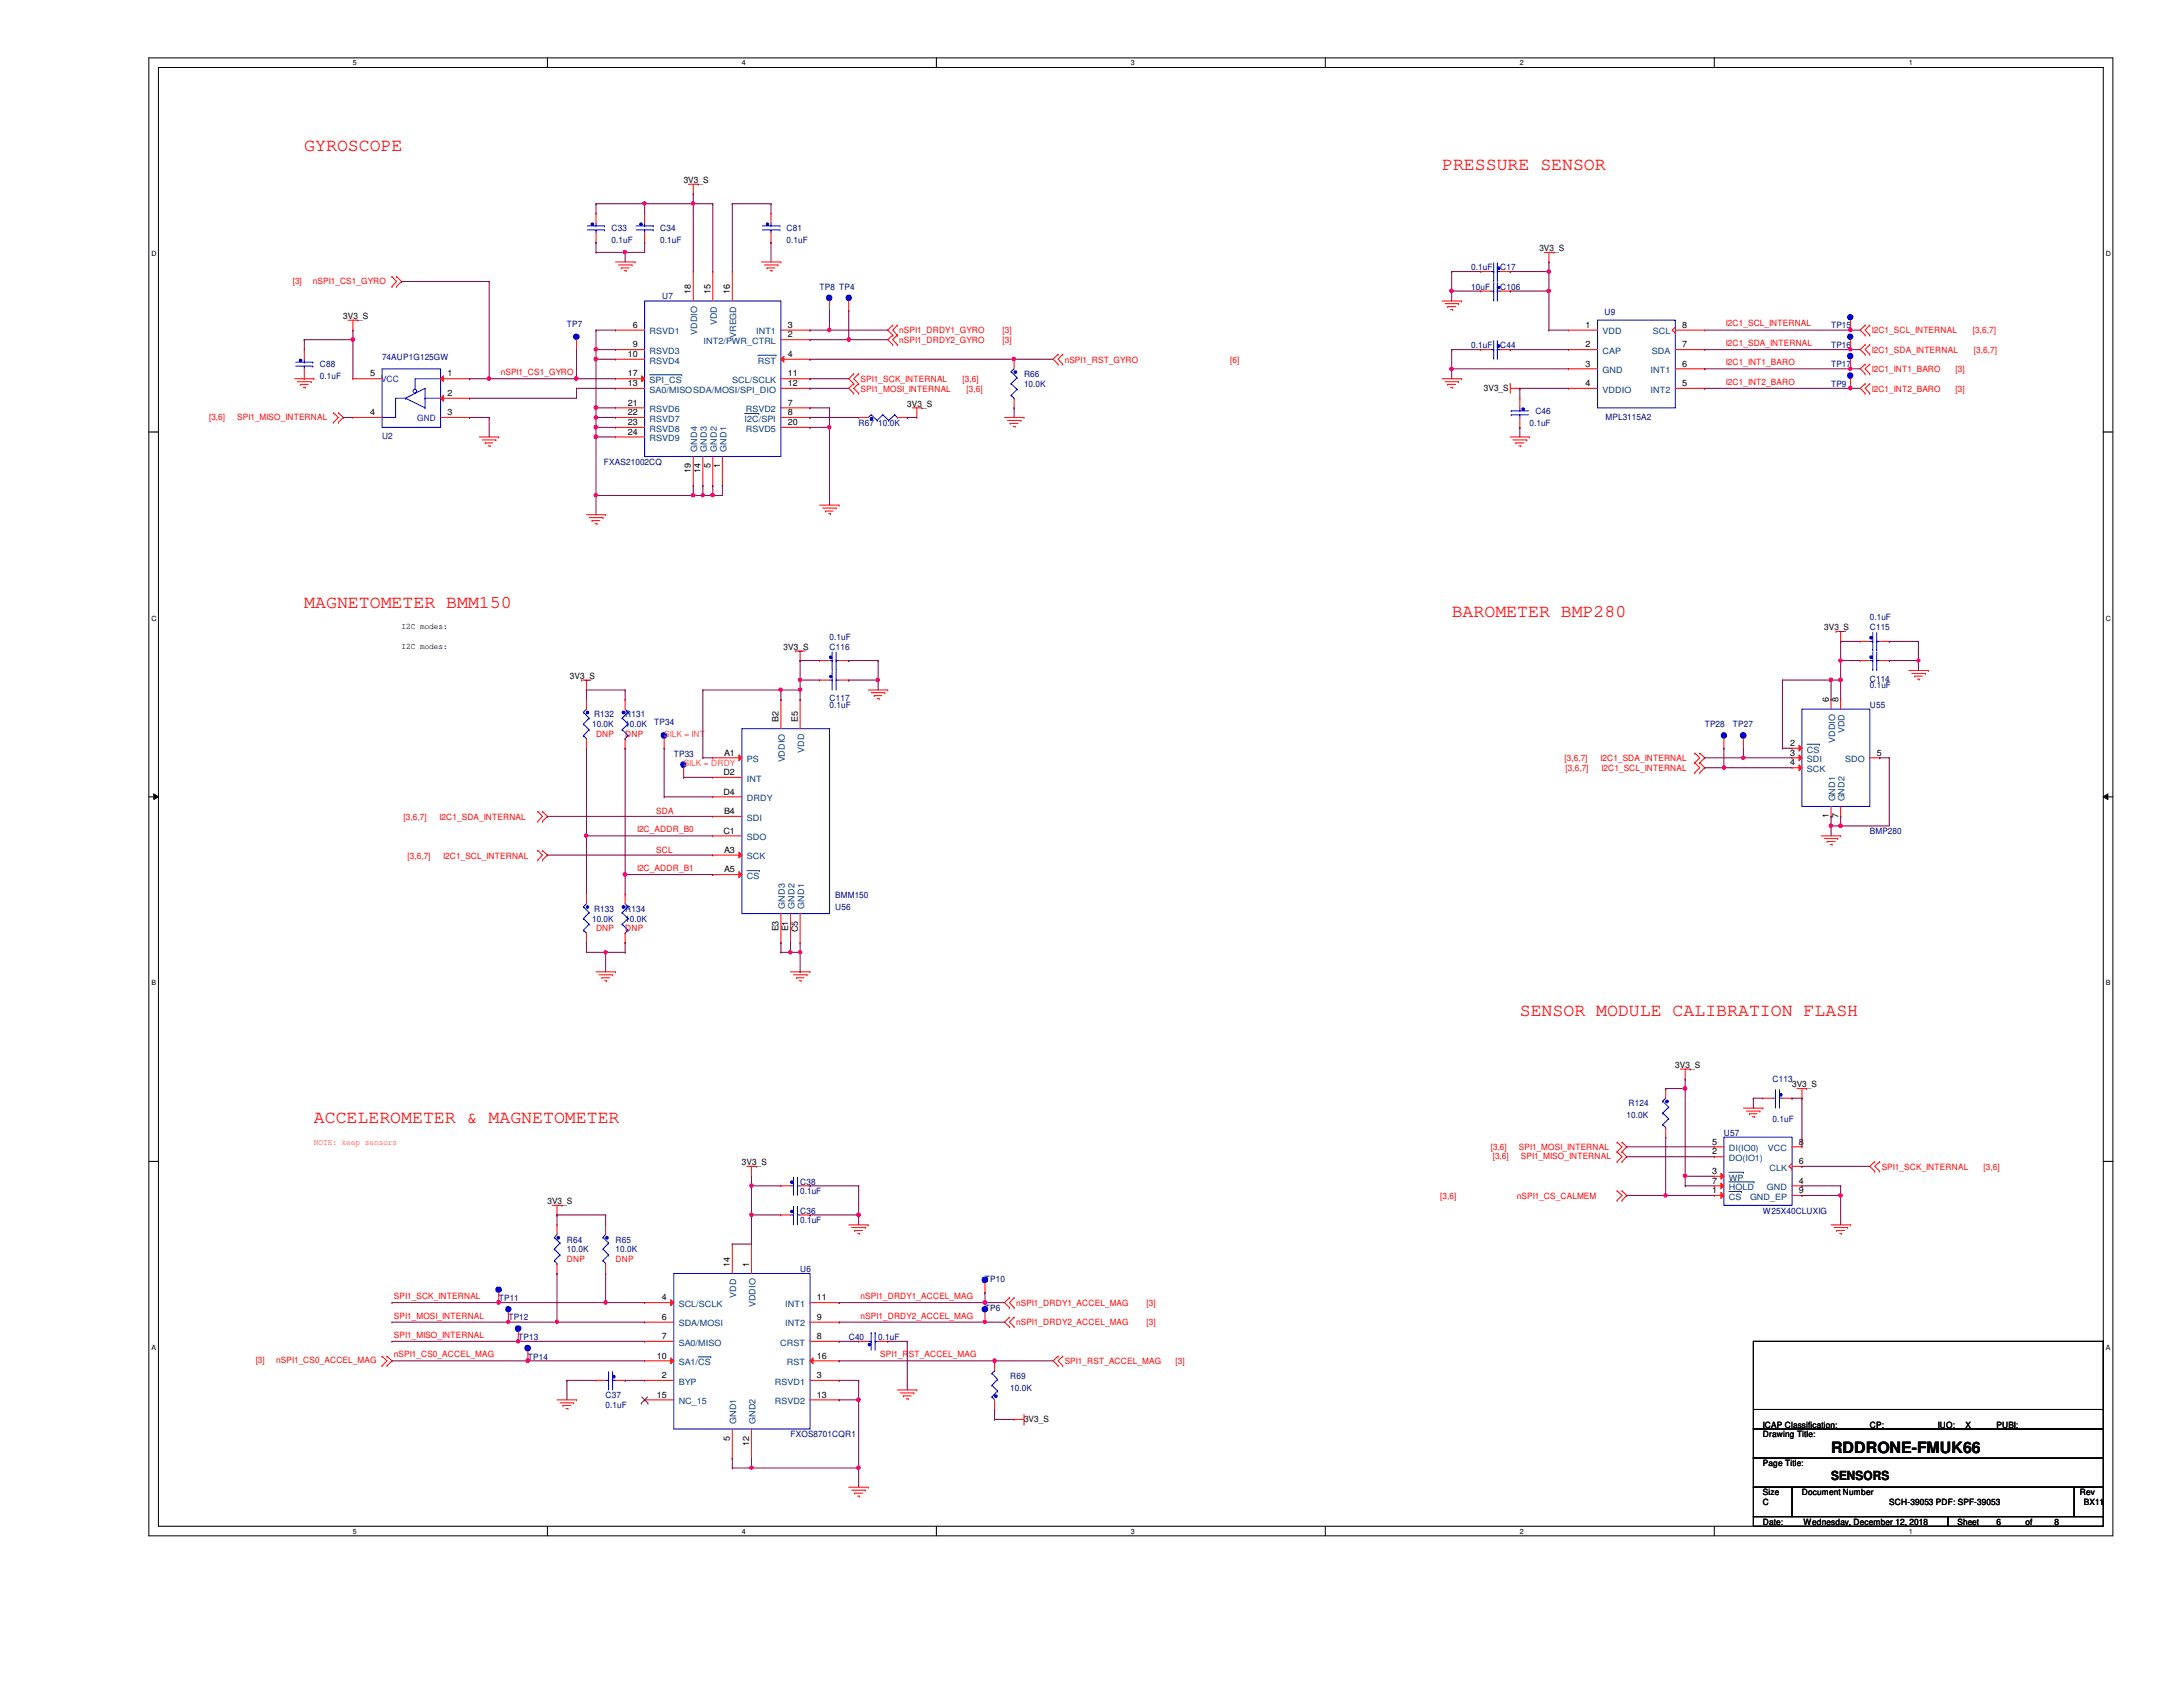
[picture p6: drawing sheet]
<svg xmlns="http://www.w3.org/2000/svg" width="279mm" height="216mm" viewBox="0 0 279 216" stroke-linecap="round" stroke-linejoin="round" font-family="sans-serif">
<defs><g id="words">
<g font-size="2.3" fill="#f00">
<text x="38.9" y="19.3">GYROSCOPE</text>
<text x="184.6" y="21.8">PRESSURE SENSOR</text>
<text x="38.9" y="77.8">MAGNETOMETER BMM150</text>
<text x="185.8" y="79">BAROMETER BMP280</text>
<text x="194.5" y="130">SENSOR MODULE CALIBRATION FLASH</text>
<text x="40.2" y="143.7">ACCELEROMETER &amp; MAGNETOMETER</text>
</g>
<text font-size="2" x="234.4" y="186">RDDRONE-FMUK66</text>
<text font-size="1.6" x="234.4" y="189.4">SENSORS</text>
<g font-size="1.1">
<text x="87.5" y="23.4">3V3_S</text>
<text x="197" y="32.1">3V3_S</text>
<text x="43.9" y="40.8">3V3_S</text>
<text x="81" y="42">6</text>
<text x="88.4" y="37.6" transform="rotate(-90 88.4 37.6)">18</text>
<text x="90.9" y="37.6" transform="rotate(-90 90.9 37.6)">15</text>
<text x="93.4" y="37.6" transform="rotate(-90 93.4 37.6)">16</text>
<text x="100.8" y="42">3</text>
<text x="202.9" y="42">1</text>
<text x="215.3" y="42">8</text>
<text x="80.3" y="45.7">10</text>
<text x="81" y="44.4">9</text>
<text x="100.8" y="45.7">4</text>
<text x="100.8" y="43.2">2</text>
<text x="202.9" y="46.9">3</text>
<text x="202.9" y="44.4">2</text>
<text x="215.3" y="44.4">7</text>
<text x="215.3" y="46.9">6</text>
<text x="47.4" y="53.1">4</text>
<text x="47.4" y="48.2">5</text>
<text x="57.3" y="48.2">1</text>
<text x="57.3" y="50.7">2</text>
<text x="57.3" y="53.1">3</text>
<text x="80.3" y="53.1">22</text>
<text x="80.3" y="48.2">17</text>
<text x="80.3" y="49.4">13</text>
<text x="80.3" y="51.9">21</text>
<text x="100.8" y="48.2">11</text>
<text x="100.8" y="49.4">12</text>
<text x="100.8" y="53.1">8</text>
<text x="100.8" y="51.9">7</text>
<text x="116.1" y="52">3V3_S</text>
<text x="189.9" y="50">3V3_S</text>
<text x="202.9" y="49.4">4</text>
<text x="215.3" y="49.4">5</text>
<text x="80.3" y="55.6">24</text>
<text x="80.3" y="54.4">23</text>
<text x="90.9" y="59.9" transform="rotate(-90 90.9 59.9)">5</text>
<text x="92.2" y="59.9" transform="rotate(-90 92.2 59.9)">1</text>
<text x="100.8" y="54.4">20</text>
<text x="88.4" y="60.6" transform="rotate(-90 88.4 60.6)">19</text>
<text x="89.7" y="60.6" transform="rotate(-90 89.7 60.6)">14</text>
<text x="51.4" y="80.5">I2C modes:</text>
<text x="51.4" y="83">I2C modes:</text>
<text x="100.3" y="83.1">3V3_S</text>
<text x="233.5" y="80.6">3V3_S</text>
<text x="72.9" y="86.9">3V3_S</text>
<text x="234.1" y="89.9" transform="rotate(-90 234.1 89.9)">6</text>
<text x="235.3" y="89.9" transform="rotate(-90 235.3 89.9)">8</text>
<text x="99.7" y="92.4" transform="rotate(-90 99.7 92.4)">B2</text>
<text x="102.1" y="92.4" transform="rotate(-90 102.1 92.4)">E5</text>
<text x="229.1" y="95.5">2</text>
<text x="92.6" y="99.2">D2</text>
<text x="92.6" y="101.7">D4</text>
<text x="92.7" y="96.7">A1</text>
<text x="229.1" y="96.7">3</text>
<text x="229.1" y="98">4</text>
<text x="240.2" y="96.7">5</text>
<text x="92.6" y="106.7">C1</text>
<text x="92.7" y="104.2">B4</text>
<text x="234.1" y="104.7" transform="rotate(-90 234.1 104.7)">1</text>
<text x="235.3" y="104.7" transform="rotate(-90 235.3 104.7)">7</text>
<text x="92.7" y="109.1">A3</text>
<text x="92.7" y="111.6">A5</text>
<text x="99.7" y="119.2" transform="rotate(-90 99.7 119.2)">E3</text>
<text x="100.9" y="119.2" transform="rotate(-90 100.9 119.2)">E1</text>
<text x="102.1" y="119.3" transform="rotate(-90 102.1 119.3)">C5</text>
<text x="214.4" y="136.7">3V3_S</text>
<text x="229.4" y="139.1">3V3_S</text>
<text x="95" y="149.1">3V3_S</text>
<text x="219.1" y="147.7">2</text>
<text x="219.1" y="146.5">5</text>
<text x="230.3" y="149">6</text>
<text x="230.3" y="146.5">8</text>
<text x="70.1" y="154.1">3V3_S</text>
<text x="219.1" y="152.7">1</text>
<text x="219.1" y="150.2">3</text>
<text x="219.1" y="151.5">7</text>
<text x="230.3" y="151.5">4</text>
<text x="230.3" y="152.7">9</text>
<text x="84.7" y="166.4">4</text>
<text x="93.4" y="162.1" transform="rotate(-90 93.4 162.1)">14</text>
<text x="95.9" y="162.1" transform="rotate(-90 95.9 162.1)">1</text>
<text x="104.6" y="166.4">11</text>
<text x="84.1" y="173.9">10</text>
<text x="84.7" y="168.9">6</text>
<text x="84.7" y="171.4">7</text>
<text x="104.6" y="171.4">8</text>
<text x="104.6" y="168.9">9</text>
<text x="104.6" y="173.9">16</text>
<text x="84.1" y="178.9">15</text>
<text x="84.7" y="176.4">2</text>
<text x="104.6" y="176.4">3</text>
<text x="104.6" y="178.9">13</text>
<text x="93.4" y="184.4" transform="rotate(-90 93.4 184.4)">5</text>
<text x="95.9" y="185" transform="rotate(-90 95.9 185)">12</text>
<text x="131.1" y="181.9">3V3_S</text>
<text x="225.6" y="183.9">Drawing Title:</text>
<text x="225.6" y="182.7">ICAP Classification:</text>
<text x="239.3" y="182.7">CP:</text>
<text x="242.1" y="182.6">___</text>
<text x="248" y="182.7">IUO:</text>
<text x="251.5" y="182.7">X</text>
<text x="255.5" y="182.7">PUBI: ___</text>
<text x="225.6" y="187.7">Page Title:</text>
<text x="225.6" y="191.4">Size</text>
<text x="230.6" y="191.4">Document Number</text>
<text x="266.2" y="191.4">Rev</text>
<text x="225.6" y="195.2">Date:</text>
<text x="225.6" y="192.7">C</text>
<text x="230.8" y="195.2">Wednesday, December 12, 2018</text>
<text x="241.8" y="192.7">SCH-39053 PDF: SPF-39053</text>
<text x="250.5" y="195.2">Sheet</text>
<text x="255.5" y="195.2">6</text>
<text x="259.2" y="195.2">of</text>
<text x="263" y="195.2">8</text>
<text x="266.7" y="192.7">BX11</text>
</g>
<g font-size="1.1" fill="#000080">
<text x="78.3" y="29.6">C33</text>
<text x="84.5" y="29.6">C34</text>
<text x="100.7" y="29.6">C81</text>
<text x="78.3" y="31.1">0.1uF</text>
<text x="84.5" y="31.1">0.1uF</text>
<text x="100.7" y="31.1">0.1uF</text>
<text x="188.3" y="34.6">0.1uF</text>
<text x="192" y="34.6">C17</text>
<text x="72.6" y="41.8">TP7</text>
<text x="84.8" y="38.3">U7</text>
<text x="104.9" y="37.1">TP8 TP4</text>
<text x="188.3" y="37.1">10uF</text>
<text x="192" y="37.1">C106</text>
<text x="205.4" y="40.3">U9</text>
<text x="40.9" y="47">C88</text>
<text x="48.9" y="46">74AUP1G125GW</text>
<text x="188.3" y="44.5">0.1uF</text>
<text x="192" y="44.5">C44</text>
<text x="234.4" y="42">TP15</text>
<text x="234.4" y="44.5">TP16</text>
<text x="234.4" y="47">TP17</text>
<text x="40.9" y="48.5">0.1uF</text>
<text x="131.1" y="48.3">R66</text>
<text x="131.1" y="49.5">10.0K</text>
<text x="196.5" y="53">C46</text>
<text x="205.5" y="53.8">MPL3115A2</text>
<text x="234.4" y="49.5">TP9</text>
<text x="48.9" y="56.1">U2</text>
<text x="77.3" y="59.5">FXAS21002CQ</text>
<text x="109.9" y="54.5">R67 10.0K</text>
<text x="195.7" y="54.5">0.1uF</text>
<text x="106.2" y="83.1">C116</text>
<text x="106.2" y="81.9">0.1uF</text>
<text x="239.3" y="80.6">C115</text>
<text x="239.3" y="79.4">0.1uF</text>
<text x="106.2" y="89.7">C117</text>
<text x="239.3" y="87.2">C114</text>
<text x="239.3" y="88.1">0.1uF</text>
<text x="75.8" y="93.1">10.0K</text>
<text x="76" y="91.8">R132</text>
<text x="80" y="91.8">R131</text>
<text x="80" y="93.1">10.0K</text>
<text x="83.7" y="92.8">TP34</text>
<text x="106.2" y="90.6">0.1uF</text>
<text x="218.2" y="93.1">TP28</text>
<text x="221.8" y="93.1">TP27</text>
<text x="239.3" y="90.6">U55</text>
<text x="86.2" y="96.8">TP33</text>
<text x="239.3" y="106.8">BMP280</text>
<text x="75.8" y="118">10.0K</text>
<text x="76" y="116.7">R133</text>
<text x="80" y="116.7">R134</text>
<text x="80" y="118">10.0K</text>
<text x="106.9" y="116.5">U56</text>
<text x="106.9" y="115">BMM150</text>
<text x="208.2" y="143.1">10.0K</text>
<text x="208.4" y="141.6">R124</text>
<text x="226.9" y="138.5">C113</text>
<text x="226.9" y="143.6">0.1uF</text>
<text x="220.6" y="145.4">U57</text>
<text x="102.4" y="155.3">C36</text>
<text x="102.4" y="151.6">C38</text>
<text x="102.4" y="152.8">0.1uF</text>
<text x="225.6" y="155.3">W25X40CLUXIG</text>
<text x="72.6" y="159">R64</text>
<text x="72.6" y="160.3">10.0K</text>
<text x="78.8" y="159">R65</text>
<text x="78.8" y="160.3">10.0K</text>
<text x="102.4" y="156.5">0.1uF</text>
<text x="63.8" y="166.5">TP11</text>
<text x="102.4" y="162.8">U6</text>
<text x="126.1" y="164">TP10</text>
<text x="126.1" y="167.8">TP6</text>
<text x="65.1" y="169">TP12</text>
<text x="66.3" y="171.5">TP13</text>
<text x="67.6" y="174">TP14</text>
<text x="108.6" y="171.5">C40</text>
<text x="112.4" y="171.5">0.1uF</text>
<text x="77.5" y="178.9">C37</text>
<text x="129.3" y="176.5">R69</text>
<text x="129.3" y="178">10.0K</text>
<text x="77.5" y="180.2">0.1uF</text>
<text x="101.2" y="183.9">FXOS8701CQR1</text>
</g>
<g font-size="1.1" fill="#f00">
<text x="37.5" y="36.3">[3]</text>
<text x="40" y="36.3">nSPI1_CS1_GYRO</text>
<text x="220.9" y="41.8">I2C1_SCL_INTERNAL</text>
<text x="115.1" y="42.7">nSPI1_DRDY1_GYRO</text>
<text x="115.1" y="43.9">nSPI1_DRDY2_GYRO</text>
<text x="128.3" y="42.7">[3]</text>
<text x="128.3" y="43.9">[3]</text>
<text x="136.3" y="46.4">nSPI1_RST_GYRO</text>
<text x="157.4" y="46.4">[6]</text>
<text x="220.9" y="44.3">I2C1_SDA_INTERNAL</text>
<text x="220.9" y="46.7">I2C1_INT1_BARO</text>
<text x="239.6" y="42.7">I2C1_SCL_INTERNAL</text>
<text x="239.6" y="45.2">I2C1_SDA_INTERNAL</text>
<text x="239.6" y="47.7">I2C1_INT1_BARO</text>
<text x="250.3" y="47.7">[3]</text>
<text x="252.5" y="42.7">[3,6,7]</text>
<text x="252.6" y="45.2">[3,6,7]</text>
<text x="26.8" y="53.8">[3,6]</text>
<text x="30.4" y="53.8">SPI1_MISO_INTERNAL</text>
<text x="64.1" y="48">nSPI1_CS1_GYRO</text>
<text x="110.2" y="50.2">SPI1_MOSI_INTERNAL</text>
<text x="110.2" y="48.9">SPI1_SCK_INTERNAL</text>
<text x="123.2" y="48.9">[3,6]</text>
<text x="123.7" y="50.2">[3,6]</text>
<text x="220.9" y="49.2">I2C1_INT2_BARO</text>
<text x="239.6" y="50.2">I2C1_INT2_BARO</text>
<text x="250.3" y="50.2">[3]</text>
<text x="76.3" y="94.3">DNP</text>
<text x="80" y="94.3">DNP</text>
<text x="200.2" y="97.5">[3,6,7]</text>
<text x="200.4" y="98.7">[3,6,7]</text>
<text x="204.9" y="97.5">I2C1_SDA_INTERNAL</text>
<text x="205" y="98.7">I2C1_SCL_INTERNAL</text>
<text x="51.6" y="104.9">[3,6,7]</text>
<text x="56.3" y="104.9">I2C1_SDA_INTERNAL</text>
<text x="81.5" y="106.5">I2C_ADDR_B0</text>
<text x="84" y="104.2">SDA</text>
<text x="52.2" y="109.9">[3,6,7]</text>
<text x="56.7" y="109.9">I2C1_SCL_INTERNAL</text>
<text x="81.5" y="111.5">I2C_ADDR_B1</text>
<text x="84" y="109.2">SCL</text>
<text x="76.3" y="119.2">DNP</text>
<text x="80" y="119.2">DNP</text>
<text x="190.8" y="147.2">[3,6]</text>
<text x="191.1" y="148.3">[3,6]</text>
<text x="194.4" y="147.2">SPI1_MOSI_INTERNAL</text>
<text x="194.6" y="148.3">SPI1_MISO_INTERNAL</text>
<text x="240.8" y="149.7">SPI1_SCK_INTERNAL</text>
<text x="253.9" y="149.7">[3,6]</text>
<text x="184.3" y="153.5">[3,6]</text>
<text x="194.1" y="153.5">nSPI1_CS_CALMEM</text>
<text x="72.6" y="161.5">DNP</text>
<text x="78.8" y="161.5">DNP</text>
<text x="50.4" y="166.2">SPI1_SCK_INTERNAL</text>
<text x="110.2" y="166.2">nSPI1_DRDY1_ACCEL_MAG</text>
<text x="130" y="167.1">nSPI1_DRDY1_ACCEL_MAG</text>
<text x="146.7" y="167.1">[3]</text>
<text x="50.4" y="168.7">SPI1_MOSI_INTERNAL</text>
<text x="50.4" y="171.2">SPI1_MISO_INTERNAL</text>
<text x="50.4" y="173.7">nSPI1_CS0_ACCEL_MAG</text>
<text x="110.2" y="168.7">nSPI1_DRDY2_ACCEL_MAG</text>
<text x="112.6" y="173.7">SPI1_RST_ACCEL_MAG</text>
<text x="130" y="169.6">nSPI1_DRDY2_ACCEL_MAG</text>
<text x="146.7" y="169.6">[3]</text>
<text x="32.7" y="174.5">[3]</text>
<text x="35.3" y="174.5">nSPI1_CS0_ACCEL_MAG</text>
<text x="136.3" y="174.6">SPI1_RST_ACCEL_MAG</text>
<text x="150.5" y="174.6">[3]</text>
</g>
<g font-size="1.1" fill="#004080">
<text x="91.7" y="41.6" transform="rotate(-90 91.7 41.6)">VDD</text>
<text x="83.1" y="42.8">RSVD1</text>
<text x="83.1" y="45.3">RSVD3</text>
<text x="83.1" y="46.5">RSVD4</text>
<text x="89.2" y="42.8" transform="rotate(-90 89.2 42.8)">VDDIO</text>
<text x="90" y="44">INT2/PWR_CTRL</text>
<text x="94.2" y="43.3" transform="rotate(-90 94.2 43.3)">VREGD</text>
<text x="96.8" y="42.8">INT1</text>
<text x="97" y="46.5">RST</text>
<text x="205.1" y="42.8">VDD</text>
<text x="205.1" y="47.8">GND</text>
<text x="205.1" y="45.3">CAP</text>
<text x="211.2" y="47.8">INT1</text>
<text x="211.4" y="45.3">SDA</text>
<text x="211.5" y="42.8">SCL</text>
<text x="83.1" y="54">RSVD7</text>
<text x="83.1" y="49">SPI_CS</text>
<text x="83.1" y="50.2">SA0/MISOSDA/MOSI/SPI_DIO</text>
<text x="83.1" y="52.7">RSVD6</text>
<text x="93.7" y="49">SCL/SCLK</text>
<text x="95.3" y="54">I2C/SPI</text>
<text x="95.5" y="52.7">RSVD2</text>
<text x="205.1" y="50.2">VDDIO</text>
<text x="211.2" y="50.2">INT2</text>
<text x="83.1" y="56.5">RSVD9</text>
<text x="83.1" y="55.2">RSVD8</text>
<text x="89.2" y="57.8" transform="rotate(-90 89.2 57.8)">GND4</text>
<text x="90.5" y="57.8" transform="rotate(-90 90.5 57.8)">GND3</text>
<text x="91.7" y="57.8" transform="rotate(-90 91.7 57.8)">GND2</text>
<text x="93" y="57.8" transform="rotate(-90 93 57.8)">GND1</text>
<text x="95.5" y="55.2">RSVD5</text>
<text x="234.9" y="95.1" transform="rotate(-90 234.9 95.1)">VDDIO</text>
<text x="236.1" y="93.9" transform="rotate(-90 236.1 93.9)">VDD</text>
<text x="95.6" y="100">INT</text>
<text x="95.6" y="97.5">PS</text>
<text x="100.5" y="97.6" transform="rotate(-90 100.5 97.6)">VDDIO</text>
<text x="102.9" y="96.4" transform="rotate(-90 102.9 96.4)">VDD</text>
<text x="231.3" y="96.3">CS</text>
<text x="231.3" y="97.5">SDI</text>
<text x="231.3" y="98.8">SCK</text>
<text x="236.2" y="97.5">SDO</text>
<text x="95.6" y="105">SDI</text>
<text x="95.6" y="107.5">SDO</text>
<text x="95.6" y="102.5">DRDY</text>
<text x="234.9" y="102.6" transform="rotate(-90 234.9 102.6)">GND1</text>
<text x="236.1" y="102.6" transform="rotate(-90 236.1 102.6)">GND2</text>
<text x="95.6" y="110">SCK</text>
<text x="95.6" y="112.5">CS</text>
<text x="100.5" y="116.3" transform="rotate(-90 100.5 116.3)">GND3</text>
<text x="101.7" y="116.3" transform="rotate(-90 101.7 116.3)">GND2</text>
<text x="102.9" y="116.3" transform="rotate(-90 102.9 116.3)">GND1</text>
<text x="221.3" y="148.6">DO(IO1)</text>
<text x="221.3" y="147.3">DI(IO0)</text>
<text x="226.3" y="147.3">VCC</text>
<text x="226.5" y="149.8">CLK</text>
<text x="221.3" y="153.5">CS</text>
<text x="221.3" y="151.1">WP</text>
<text x="221.3" y="152.3">HOLD</text>
<text x="224" y="153.5">GND_EP</text>
<text x="226.1" y="152.3">GND</text>
<text x="86.9" y="167.3">SCL/SCLK</text>
<text x="94.2" y="166.1" transform="rotate(-90 94.2 166.1)">VDD</text>
<text x="96.7" y="167.3" transform="rotate(-90 96.7 167.3)">VDDIO</text>
<text x="100.5" y="167.3">INT1</text>
<text x="86.9" y="169.8">SDA/MOSI</text>
<text x="86.9" y="172.2">SA0/MISO</text>
<text x="99.9" y="172.2">CRST</text>
<text x="100.5" y="169.8">INT2</text>
<text x="86.9" y="177.2">BYP</text>
<text x="86.9" y="174.7">SA1/CS</text>
<text x="86.9" y="179.7">NC_15</text>
<text x="99.2" y="177.2">RSVD1</text>
<text x="99.2" y="179.7">RSVD2</text>
<text x="100.7" y="174.7">RST</text>
<text x="94.2" y="182.2" transform="rotate(-90 94.2 182.2)">GND1</text>
<text x="96.7" y="182.2" transform="rotate(-90 96.7 182.2)">GND2</text>
</g>
<g font-size="1.1" fill="#00f">
<text x="48.8" y="48.9">VCC</text>
<text x="53.4" y="53.9">GND</text>
</g>
<g font-size="1.1" fill="#ff8000">
<text x="85" y="94.3">SILK = INT</text>
<text x="87.5" y="98">SILK = DRDY</text>
<text x="40.2" y="146.5">NOTE: keep sensors</text>
</g>
<g font-size=".9">
<text x="45.2" y="8.3">5</text>
<text x="95" y="8.3">4</text>
<text x="144.7" y="8.3">3</text>
<text x="194.5" y="8.3">2</text>
<text x="244.3" y="8.3">1</text>
<text x="19.4" y="32.8">D</text>
<text x="269.5" y="32.8">D</text>
<text x="19.4" y="79.4">C</text>
<text x="269.5" y="79.4">C</text>
<text x="19.4" y="126.1">B</text>
<text x="269.5" y="126.1">B</text>
<text x="19.4" y="172.8">A</text>
<text x="269.5" y="172.8">A</text>
<text x="45.2" y="196.3">5</text>
<text x="95" y="196.3">4</text>
<text x="144.7" y="196.3">3</text>
<text x="194.5" y="196.3">2</text>
<text x="244.3" y="196.3">1</text>
</g>
</g></defs>
<path d="M19.1 7.4h251.3v189.2h-251.3zM20.3 8.6h248.9v186.7h-248.9z" fill="none" stroke="#000" stroke-width=".13"/>
<g fill="#fff">
<path d="M45.2 7.5h.5v1.1h-.5z"/>
<path d="M45.2 195.5h.5v1h-.5z"/>
</g>
<path d="M70.1 7.4v1.2M70.1 195.3v1.3" fill="none" stroke="#000" stroke-width=".13"/>
<g fill="#fff">
<path d="M95 7.5h.5v1.1h-.5z"/>
<path d="M95 195.5h.5v1h-.5z"/>
</g>
<path d="M119.8 7.4v1.2M119.8 195.3v1.3" fill="none" stroke="#000" stroke-width=".13"/>
<g fill="#fff">
<path d="M144.7 7.5h.5v1.1h-.5z"/>
<path d="M144.7 195.5h.5v1h-.5z"/>
</g>
<path d="M169.6 7.4v1.2M169.6 195.3v1.3" fill="none" stroke="#000" stroke-width=".13"/>
<g fill="#fff">
<path d="M194.5 7.5h.5v1.1h-.5z"/>
<path d="M194.5 195.5h.5v1h-.5z"/>
</g>
<path d="M219.4 7.4v1.2M219.4 195.3v1.3" fill="none" stroke="#000" stroke-width=".13"/>
<g fill="#fff">
<path d="M244.3 7.5h.5v1.1h-.5z"/>
<path d="M244.3 195.5h.5v1h-.5z"/>
<path d="M19.4 32h.6v1h-.6z"/>
<path d="M269.5 32h.7v1h-.7z"/>
<path d="M19.4 78.6h.6v1h-.6z"/>
<path d="M269.5 78.6h.7v1h-.7z"/>
</g>
<path d="M19.1 55.3h1.2M269.2 55.3h1.2" fill="none" stroke="#000" stroke-width=".13"/>
<g fill="#fff">
<path d="M19.4 125.3h.6v1h-.6z"/>
<path d="M269.5 125.3h.6v1h-.6z"/>
</g>
<path d="M19.1 102h1.2M19.7 101.6l.6 .4-.6 .3zM269.2 102l.6-.4v.7zM269.2 102h1.2" fill="none" stroke="#000" stroke-width=".13"/>
<path d="M19.7 101.6l.6 .4-.6 .3zM269.2 102l.6-.4v.7z" fill="#000"/>
<g fill="#fff">
<path d="M19.4 172h.5v1h-.5z"/>
<path d="M269.5 172h.6v1h-.6z"/>
</g>
<path d="M19.1 148.6h1.2M269.2 148.6h1.2M224.4 171.7h44.8v11.2h-44.8zM224.4 182.9h44.8v3.7h-44.8zM224.4 186.6h44.8v3.7h-44.8zM224.4 190.3h5v3.8h-5zM224.4 194.1h24.9v1.2h-24.9zM224.4 180.4h44.8M229.4 190.3h36.1v3.8h-36.1zM249.3 194.1h19.9v1.2h-19.9zM265.5 190.3h3.7v3.8h-3.7zM269.2 180.4h.1" fill="none" stroke="#000" stroke-width=".13"/>
<g fill="none" stroke="#f00" stroke-width=".13">
<path d="M50.2 35.4h.1M50.2 36.7h.1M50.2 35.4l.6 .6-.6 .7M50.8 36.7h.1M50.8 35.4h.1M50.8 35.4l.6 .6-.6 .7M78.8 33.5h2.5M79.2 33.9h1.7M79.5 34.3h.1M79.5 34.3h1M79.9 34.6h.2M80.1 34.6h.1"/>
<path d="M80.9 33.9h.1M81.3 33.5h.1M88.1 23.6h1.3M88.7 24.8h.1M88.7 23.6v1.2M89.4 23.6h.1M97.5 33.5h2.4M97.8 33.9h1.8M98.2 34.3h.1M98.2 34.3h1M98.6 34.6h.2M98.8 34.6h.1"/>
<path d="M99.6 33.9h.1M99.9 33.5h.1M184.6 38.5h2.5M185 38.9h1.7M185.3 39.2h.1M185.3 39.2h1M185.7 39.6h.2M185.9 39.6h.1M186.7 38.9h.1M187.1 38.5h.1M197.7 32.3h1.2M198.2 33.5h.1"/>
<path d="M198.2 32.3v1.2M198.9 32.3h.1M37.7 48.5h2.5M38.1 48.9h1.7M38.4 49.2h.1M38.4 49.2h1.1M38.8 49.6h.3M39.1 49.6h.1M39.8 48.9h.1M40.2 48.5h.1M42.7 52.8h.1M42.7 54.1h.1"/>
<path d="M42.7 52.8l.6 .6-.6 .7M43.3 54.1h.1M43.3 52.8h.1M43.3 52.8l.6 .6-.6 .7M44.5 41h1.3M45.2 42.2h.1M45.2 41v1.2M45.8 41h.1M61.3 55.9h2.5M61.7 56.3h1.8M62.1 56.7h.1M62.1 56.7h1"/>
<path d="M62.5 57.1h.2M62.7 57.1h.1M63.5 56.3h.1M63.8 55.9h.1M109.3 49.1h.1M109.3 50.3h.1M109.3 47.8h.1M109.3 49.1l-.7 .6 .7 .6M109.3 47.8l-.7 .7 .7 .6M109.9 50.3h.1M109.9 49.1h.1M109.9 47.8h.1"/>
<path d="M109.9 49.1l-.6 .6 .6 .6M109.9 47.8l-.6 .7 .6 .6M114.3 41.6h.1M114.3 42.9h.1M114.3 44.1h.1M114.3 41.6l-.7 .6 .7 .7M114.3 42.9l-.7 .6 .7 .6M114.9 42.9h.1M114.9 41.6h.1M114.9 44.1h.1M114.9 42.9l-.6 .6 .6 .6M114.9 41.6l-.6 .6 .6 .7"/>
<path d="M116.8 52.2h1.2M117.3 53.4h.1M117.3 52.2v1.2M118 52.2h.1M128.6 53.4h2.5M128.9 53.8h1.8M129.3 54.2h.1M129.3 54.2h1M129.7 54.6h.2M129.9 54.6h.1M130.7 53.8h.1M131.1 53.4h.1"/>
<path d="M135.4 45.3h.1M135.4 46.6h.1M135.4 45.3l-.6 .7 .6 .6M136 46.6h.1M136 45.3h.1M136 45.3l-.6 .7 .6 .6M184.6 48.5h2.5M185 48.9h1.7M185.3 49.2h.1M185.3 49.2h1M185.7 49.6h.2M185.9 49.6h.1"/>
<path d="M186.7 48.9h.1M187.1 48.5h.1M193.3 49.1h.1M193.3 55.9h2.4M193.3 49.7h1.2M193.3 49.1v1.2M193.6 56.3h1.8M194 56.7h.1M194 56.7h1M194.4 57.1h.2M194.5 49.7h.1M194.6 57.1h.1"/>
<path d="M195.4 56.3h.1M195.7 55.9h.1M238.7 41.6h.1M238.7 42.9h.1M238.7 44.1h.1M238.7 45.3h.1M238.7 46.6h.1M238.7 47.8h.1M238.7 49.1h.1M238.7 50.3h.1M238.7 41.6l-.6 .6 .6 .7M238.7 44.1l-.6 .6 .6 .6"/>
<path d="M238.7 46.6l-.6 .6 .6 .6M238.7 49.1l-.6 .6 .6 .6M239.3 42.9h.1M239.3 41.6h.1M239.3 45.3h.1M239.3 44.1h.1M239.3 47.8h.1M239.3 46.6h.1M239.3 50.3h.1M239.3 49.1h.1M239.3 41.6l-.6 .6 .6 .7M239.3 44.1l-.6 .6 .6 .6"/>
<path d="M239.3 46.6l-.6 .6 .6 .6M239.3 49.1l-.6 .6 .6 .6M75.1 65.9h2.4M75.4 66.3h1.8M75.8 66.6h.1M75.8 66.6h1M76.2 67h.2M76.4 67h.1M77.2 66.3h.1M77.5 65.9h.1M104.9 64.6h2.5M105.3 65h1.7"/>
<path d="M105.7 65.4h.1M105.7 65.4h.9M106 65.7h.3M106.3 65.7h.1M107 65h.1M107.4 64.6h.1M74.4 87h.1M74.4 87h1.2M75.1 88.3h.1M75.1 87v1.3M101.8 83.3h.1M101.8 83.3h1.2"/>
<path d="M102.4 84.5h.1M102.4 83.3v1.2M111.1 88.3h2.5M111.5 88.6h1.7M111.9 89h.1M111.9 89h1M112.3 89.4h.2M112.5 89.4h.1M113.2 88.6h.1M113.6 88.3h.1M216.9 97.6h.1M216.9 96.4h.1"/>
<path d="M216.9 98.9h.1M216.9 96.4l.7 .6-.7 .6M216.9 97.6l.7 .7-.7 .6M217.6 96.4h.1M217.6 97.6h.1M217.6 98.9h.1M217.6 96.4l.6 .6-.6 .6M217.6 97.6l.6 .7-.6 .6M235 80.8h.1M235 80.8h1.2M235.6 82.1h.1M235.6 80.8v1.3"/>
<path d="M244.3 85.8h2.5M244.7 86.2h1.7M245.1 86.5h.1M245.1 86.5h.9M245.4 86.9h.3M245.7 86.9h.1M246.4 86.2h.1M246.8 85.8h.1M68.8 105.1h.1M68.8 103.8h.1M68.8 110.1h.1M68.8 108.8h.1"/>
<path d="M68.8 103.8l.6 .7-.6 .6M68.8 108.8l.6 .6-.6 .7M69.4 103.8h.1M69.4 105.1h.1M69.4 108.8h.1M69.4 110.1h.1M69.4 103.8l.7 .7-.7 .6M69.4 108.8l.7 .6-.7 .7M233.1 107h2.5M233.5 107.3h1.7M233.8 107.7h.1M233.8 107.7h1.1"/>
<path d="M234.2 108.1h.3M234.5 108.1h.1M235.2 107.3h.1M235.6 107h.1M76.3 124.4h2.5M76.7 124.8h1.7M77 125.1h.1M77 125.1h1M77.4 125.5h.2M77.6 125.5h.1M78.4 124.8h.1M78.8 124.4h.1"/>
<path d="M101.2 124.4h2.5M101.6 124.8h1.7M101.9 125.1h.1M101.9 125.1h1M102.3 125.5h.2M102.5 125.5h.1M103.3 124.8h.1M103.7 124.4h.1M215.1 136.8h1.2M215.7 138.1h.1M215.7 136.8v1.3M216.3 136.8h.1"/>
<path d="M230 139.3h1.2M230.6 139.3v1.2M231.2 139.3h.1M70.7 154.3h1.2M71.3 155.5h.1M71.3 154.3v1.2M71.9 154.3h.1M95.6 149.3h1.2M96.2 150.5h.1M96.2 149.3v1.2M96.8 149.3h.1M108.6 156.8h2.5"/>
<path d="M109 157.1h1.7M109.4 157.5h.1M109.4 157.5h1M109.8 157.9h.2M110 157.9h.1M110.7 157.1h.1M111.1 156.8h.1M207 147.4h.1M207 146.2h.1M207 148.7h.1M207 153.6h.1M207 152.4h.1"/>
<path d="M207 146.2l.6 .6-.6 .6M207 147.4l.6 .6-.6 .7M207 152.4l.6 .6-.6 .6M207.6 146.2h.1M207.6 147.4h.1M207.6 148.7h.1M207.6 152.4h.1M207.6 153.6h.1M207.6 146.2l.6 .6-.6 .6M207.6 147.4l.6 .6-.6 .7M207.6 152.4l.6 .6-.6 .6M223.1 141.8h2.5"/>
<path d="M223.5 142.2h1.8M223.9 142.5h.1M223.9 142.5h1M224.3 142.9h.2M224.5 142.9h.1M225.3 142.2h.1M225.6 141.8h.1M230.6 140.5h.1M234.4 156.8h2.5M234.7 157.1h1.8M235.1 157.5h.1M235.1 157.5h1"/>
<path d="M235.5 157.9h.2M235.7 157.9h.1M236.5 157.1h.1M236.9 156.8h.1M239.9 148.7h.1M239.9 149.9h.1M239.9 148.7l-.6 .6 .6 .6M240.6 149.9h.1M240.6 148.7h.1M240.6 148.7l-.7 .6 .7 .6M48.9 173.6h.1M48.9 174.8h.1"/>
<path d="M48.9 173.6l.6 .6-.6 .6M49.5 174.8h.1M49.5 173.6h.1M49.5 173.6l.7 .6-.7 .6M71.3 179.2h2.5M71.7 179.5h1.7M72.1 179.9h.1M72.1 179.9h1M73.4 179.5h.1M73.8 179.2h.1M114.9 177.9h2.4M115.2 178.3h1.8"/>
<path d="M115.6 178.6h.1M115.6 178.6h1M116 179h.2M116.2 179h.1M117 178.3h.1M117.3 177.9h.1M129.2 166.1h.1M129.2 167.3h.1M129.2 168.6h.1M129.2 169.8h.1M129.2 166.1l-.6 .6 .6 .6M129.2 168.6l-.6 .6 .6 .6"/>
<path d="M129.8 167.3h.1M129.8 166.1h.1M129.8 169.8h.1M129.8 168.6h.1M129.8 166.1l-.6 .6 .6 .6M129.8 168.6l-.6 .6 .6 .6M135.4 173.6h.1M135.4 174.8h.1M135.4 173.6l-.6 .6 .6 .6M136 174.8h.1M136 173.6h.1M136 173.6l-.6 .6 .6 .6"/>
<path d="M72.4 180.3h.3M72.7 180.3h.1M108.6 190.3h2.5M109 190.7h1.7M109.4 191.1h.1M109.4 191.1h1M109.8 191.5h.2M110 191.5h.1M110.7 190.7h.1M111.1 190.3h.1M129.8 181.7h.1M129.8 181.7h1.3"/>
<path d="M131.1 182.2h.1M131.1 181v1.2"/>
</g>
<path d="M190.8 44.7h.4M191.2 45.8h.1M191.2 44.7h.1M191.2 43.6v2.2M191.6 45.8h.1M191.6 43.6v2.2" fill="none" stroke="#00f" stroke-width=".13"/>
<path d="M191.7 44.1h.2v.3h-.2z" fill-rule="evenodd" fill="#00f"/>
<path d="M191.6 44.7h.1M191.6 44.7h.4M191.7 44.1h.2v.3h-.2zM106.5 88.2h.1M106.5 85.9v2.3M107 88.2h.1M107 87h.1M107 85.9v2.3M107 87h.4" fill="none" stroke="#00f" stroke-width=".13"/>
<path d="M189.5 44.7h.1M189.5 44.7h1.3M192 44.7h1.3M193.3 44.7h.1" fill="none" stroke="#f00" stroke-width=".13"/>
<path d="M106.2 86.5h.2v.2h-.2z" fill-rule="evenodd" fill="#00f"/>
<path d="M106.2 87h.3M106.2 86.5h.2v.2h-.2zM106.5 87h.1" fill="none" stroke="#00f" stroke-width=".13"/>
<path d="M104.9 87h.1M104.9 87h1.3M107.4 87h1.2M108.6 87h.1" fill="none" stroke="#f00" stroke-width=".13"/>
<circle cx="236.8" cy="48.1" r=".35" fill="#00f"/>
<circle cx="236.8" cy="48.1" r=".35" fill="none" stroke="#00f" stroke-width=".13"/>
<path d="M236.9 49.7h.1M236.9 48.5v1.2" fill="none" stroke="#f00" stroke-width=".13"/>
<circle cx="236.8" cy="40.6" r=".34" fill="#00f"/>
<circle cx="236.8" cy="40.6" r=".34" fill="none" stroke="#00f" stroke-width=".13"/>
<path d="M236.9 42.2h.1M236.9 41v1.2" fill="none" stroke="#f00" stroke-width=".13"/>
<circle cx="66.3" cy="170" r=".37" fill="#00f"/>
<circle cx="66.3" cy="170" r=".37" fill="none" stroke="#00f" stroke-width=".13"/>
<path d="M66.3 171.7h.1M66.3 170.4v1.3" fill="none" stroke="#f00" stroke-width=".13"/>
<circle cx="73.8" cy="43.1" r=".36" fill="#00f"/>
<circle cx="73.8" cy="43.1" r=".36" fill="none" stroke="#00f" stroke-width=".13"/>
<path d="M73.8 44.7h.1M73.8 43.5v1.2" fill="none" stroke="#f00" stroke-width=".13"/>
<circle cx="126" cy="163.8" r=".37" fill="#00f"/>
<g fill="none" stroke="#00f" stroke-width=".13">
<path d="M111.5 170.6h.1M111.5 170.6v2.2M112 170.6h.1M112 171.7h.1M112 170.6v2.2M112 171.7h.4"/>
<circle cx="126" cy="163.8" r=".37"/>
</g>
<path d="M126.1 165.4h.1M126.1 164.2v1.2" fill="none" stroke="#f00" stroke-width=".13"/>
<path d="M111.2 172h.2v.2h-.2z" fill-rule="evenodd" fill="#00f"/>
<path d="M81.4 29.4h2.2M81.4 28.9h2.2M82.5 29.4h.1M82.5 29.4v.4M83.6 29.4h.1M83.6 28.9h.1M111.1 171.7h.4M111.2 172h.2v.2h-.2zM111.5 171.7h.1" fill="none" stroke="#00f" stroke-width=".13"/>
<path d="M109.9 171.7h.1M109.9 171.7h1.2M112.4 171.7h1.2M113.6 171.7h.1" fill="none" stroke="#f00" stroke-width=".13"/>
<path d="M81.9 28.6h.3v.2h-.3z" fill-rule="evenodd" fill="#00f"/>
<path d="M81.9 28.6h.3v.2h-.3zM82.5 28.9h.1M82.5 28.5v.4M204.5 41h9.9v11.2h-9.9z" fill="none" stroke="#00f" stroke-width=".13"/>
<g fill="none" stroke="#f00" stroke-width=".13">
<path d="M82.5 27.3h.1M82.5 31h.1M82.5 27.3v1.2M82.5 29.8v1.2M200.7 42.2h.1M200.7 47.2h.1M200.7 44.7h.1M200.7 49.7h.1M200.7 42.2h3.8M200.7 47.2h3.8M200.7 44.7h3.8M200.7 49.7h3.8"/>
<path d="M214 42.2h.1M214 42.2l.4 .4M214.4 42.6h.1M214.4 42.2h3.8M214.4 47.2h3.8M214.4 44.7h3.8M214.4 49.7h3.8M214.4 41.9l-.4 .3M218.2 42.2h.1M218.2 44.7h.1M218.2 47.2h.1M218.2 49.7h.1"/>
</g>
<circle cx="126" cy="167.6" r=".36" fill="#00f"/>
<g fill="none" stroke="#00f" stroke-width=".13">
<path d="M75.2 29.4h2.2M75.2 28.9h2.2M76.3 29.4h.1M76.3 29.4v.4M77.4 29.4h.1M77.4 28.9h.1"/>
<circle cx="126" cy="167.6" r=".36"/>
</g>
<path d="M126.1 169.2h.1M126.1 167.9v1.3" fill="none" stroke="#f00" stroke-width=".13"/>
<path d="M75.7 28.6h.2v.2h-.2z" fill-rule="evenodd" fill="#00f"/>
<path d="M75.7 28.6h.2v.2h-.2zM76.3 28.9h.1M76.3 28.5v.4" fill="none" stroke="#00f" stroke-width=".13"/>
<path d="M76.3 27.3h.1M76.3 31h.1M76.3 27.3v1.2M76.3 29.8v1.2" fill="none" stroke="#f00" stroke-width=".13"/>
<circle cx="63.8" cy="165.1" r=".36" fill="#00f"/>
<g fill="none" stroke="#00f" stroke-width=".13">
<path d="M77.2 158.4h.1M77.2 159.9h.1M77.2 158.4l.7 .7M77.2 159.9l.7 .7M77.5 158l-.3 .4M77.9 159.1h.1M77.9 159.1l-.7 .8M77.2 161.3h.1M77.2 161.3l.3 .4M77.5 161.7h.1M77.9 160.6h.1M77.9 160.6l-.7 .7"/>
<circle cx="63.8" cy="165.1" r=".36"/>
</g>
<path d="M63.8 166.7h.1M63.8 165.4v1.3" fill="none" stroke="#f00" stroke-width=".13"/>
<path d="M77.5 158.3h.3v.2h-.3z" fill-rule="evenodd" fill="#00f"/>
<path d="M77.5 158.3h.3v.2h-.3z" fill="none" stroke="#00f" stroke-width=".13"/>
<path d="M77.5 156.8h.1M77.5 156.8v1.2M77.5 163h.1M77.5 161.7v1.3" fill="none" stroke="#f00" stroke-width=".13"/>
<circle cx="87.4" cy="97.8" r=".35" fill="#00f"/>
<g fill="none" stroke="#00f" stroke-width=".13">
<path d="M77.5 176.7h.4M77.9 177.8h.1M77.9 176.7h.1M77.9 175.6v2.2M78.4 177.8h.1M78.4 175.6v2.2"/>
<circle cx="87.4" cy="97.8" r=".35"/>
</g>
<path d="M87.5 99.5h.1M87.5 98.3v1.2" fill="none" stroke="#f00" stroke-width=".13"/>
<path d="M78.4 176.1h.3v.2h-.3z" fill-rule="evenodd" fill="#00f"/>
<path d="M78.4 176.7h.1M78.4 176.7h.4M78.4 176.1h.3v.2h-.3z" fill="none" stroke="#00f" stroke-width=".13"/>
<path d="M76.3 176.7h.1M76.3 176.7h1.2M78.8 176.7h1.2M80 176.7h.1" fill="none" stroke="#f00" stroke-width=".13"/>
<circle cx="106.1" cy="38.1" r=".35" fill="#00f"/>
<g fill="none" stroke="#00f" stroke-width=".13">
<path d="M190.8 34.8h.4M191.2 35.9h.1M191.2 34.8h.1M191.2 33.7v2.2M191.6 35.9h.1M191.6 33.7v2.2"/>
<circle cx="106.1" cy="38.1" r=".35"/>
</g>
<path d="M106.2 39.8h.1M106.2 38.5v1.3" fill="none" stroke="#f00" stroke-width=".13"/>
<path d="M191.7 34.2h.2v.2h-.2z" fill-rule="evenodd" fill="#00f"/>
<g fill="none" stroke="#00f" stroke-width=".13">
<path d="M191.6 34.8h.1M191.6 34.8h.4M191.7 34.2h.2v.2h-.2zM74.7 91.1h.1M74.7 92.7h.1M74.7 94.1h.1M74.7 91.1l.7 .8M74.7 92.7l.7 .7M74.7 94.1l.4 .4M75.1 94.5h.1M75.1 90.8l-.4 .3M75.4 91.9h.1"/>
<path d="M75.4 93.4h.1M75.4 91.9l-.7 .8M75.4 93.4l-.7 .7"/>
</g>
<path d="M189.5 34.8h.1M189.5 34.8h1.3M192 34.8h1.3M193.3 34.8h.1" fill="none" stroke="#f00" stroke-width=".13"/>
<path d="M75.1 91.1h.2v.2h-.2z" fill-rule="evenodd" fill="#00f"/>
<path d="M75.1 91.1h.2v.2h-.2z" fill="none" stroke="#00f" stroke-width=".13"/>
<path d="M75.1 89.5h.1M75.1 95.8h.1M75.1 89.5v1.3M75.1 94.5v1.3" fill="none" stroke="#f00" stroke-width=".13"/>
<circle cx="67.5" cy="172.5" r=".37" fill="#00f"/>
<g fill="none" stroke="#00f" stroke-width=".13">
<path d="M101.6 156.6h.1M101.6 154.4v2.2M102.1 156.6h.1M102.1 155.5h.1M102.1 154.4v2.2M102.1 155.5h.3"/>
<circle cx="67.5" cy="172.5" r=".37"/>
</g>
<path d="M67.6 174.2h.1M67.6 172.9v1.3" fill="none" stroke="#f00" stroke-width=".13"/>
<path d="M101.2 154.9h.3v.2h-.3z" fill-rule="evenodd" fill="#00f"/>
<path d="M101.2 155.5h.4M101.2 154.9h.3v.2h-.3zM101.6 155.5h.1" fill="none" stroke="#00f" stroke-width=".13"/>
<path d="M99.9 155.5h.1M99.9 155.5h1.3M102.4 155.5h1.3M103.7 155.5h.1" fill="none" stroke="#f00" stroke-width=".13"/>
<circle cx="220.6" cy="94.1" r=".35" fill="#00f"/>
<circle cx="220.6" cy="94.1" r=".35" fill="none" stroke="#00f" stroke-width=".13"/>
<path d="M220.6 95.8h.1M220.6 94.5v1.3" fill="none" stroke="#f00" stroke-width=".13"/>
<circle cx="85" cy="94.1" r=".37" fill="#00f"/>
<circle cx="85" cy="94.1" r=".37" fill="none" stroke="#00f" stroke-width=".13"/>
<path d="M85 95.8h.1M85 94.5v1.3" fill="none" stroke="#f00" stroke-width=".13"/>
<circle cx="236.8" cy="43.1" r=".34" fill="#00f"/>
<g fill="none" stroke="#00f" stroke-width=".13">
<path d="M95 93.3h11.2v23.6h-11.2z"/>
<circle cx="236.8" cy="43.1" r=".34"/>
</g>
<path d="M236.9 44.7h.1M236.9 43.5v1.2" fill="none" stroke="#f00" stroke-width=".13"/>
<path d="M94.6 109.1l.4 .3-.4 .4z" fill="#f00"/>
<g fill="none" stroke="#f00" stroke-width=".13">
<path d="M91.2 99.5h.1M91.2 99.5h3.8M99.9 89.5h.1M99.9 89.5v3.8M91.2 109.4h.1M91.2 109.4h3.8M94.6 109.1l.4 .3-.4 .4zM99.9 116.9v3.7M101.2 116.9v3.7M102.4 116.9v3.7M99.9 120.6h.1M101.2 120.6h.1"/>
<path d="M102.4 120.6h.1"/>
</g>
<path d="M94.6 111.5l.4 .4-.4 .4z" fill="#f00"/>
<path d="M91.2 111.9h.1M91.2 111.9h3.8M94.6 111.5l.4 .4-.4 .4z" fill="none" stroke="#f00" stroke-width=".13"/>
<path d="M95.6 111.4h1.6M97.2 111.4h.1" fill="none" stroke="#004080" stroke-width=".13"/>
<path d="M94.6 96.6l.4 .4-.4 .4z" fill="#f00"/>
<g fill="none" stroke="#f00" stroke-width=".13">
<path d="M88.7 34.8h.1M88.7 34.8v3.7M90 58.4v3.7M99.9 48.5h3.8M103.7 48.5h.1M90 62.1h.1M91.2 97h.1M91.2 97h3.8M94.6 96.6l.4 .4-.4 .4zM102.4 89.5h.1M102.4 89.5v3.8M91.2 104.5h.1"/>
<path d="M91.2 107h.1M91.2 102h.1M91.2 104.5h3.8M91.2 107h3.8M91.2 102h3.8"/>
</g>
<path d="M82.5 38.5h17.4v19.9h-17.4z" fill="none" stroke="#00f" stroke-width=".13"/>
<path d="M99.9 46l.4-.4v.8z" fill="#f00"/>
<g fill="none" stroke="#f00" stroke-width=".13">
<path d="M91.2 34.8h.1M91.2 34.8v3.7M93.7 34.8h.1M93.7 34.8v3.7M78.8 42.2h.1M78.8 53.4h.1M78.8 44.7h.1M78.8 46h.1M78.8 46h3.7M78.8 42.2h3.7M78.8 53.4h3.7M78.8 44.7h3.7"/>
<path d="M91.2 58.4v3.7M99.9 46l.4-.4v.8zM99.9 46h3.8M99.9 49.7h3.8M99.9 53.4h3.8M99.9 52.2h3.8M103.7 46h.1M103.7 49.7h.1M103.7 53.4h.1M103.7 52.2h.1M91.2 62.1h.1"/>
</g>
<path d="M95.3 52.9h1.8M97 45.5h2.3M97.1 52.9h.1M99.3 45.5h.1" fill="none" stroke="#004080" stroke-width=".13"/>
<path d="M82.1 48.1l.4 .4-.4 .4z" fill="#f00"/>
<g fill="none" stroke="#f00" stroke-width=".13">
<path d="M78.8 48.5h.1M78.8 49.7h.1M78.8 55.9h.1M78.8 54.7h.1M78.8 52.2h.1M78.8 48.5h3.7M78.8 49.7h3.7M78.8 54.7h3.7M78.8 55.9h3.7M78.8 52.2h3.7M82.1 48.1l.4 .4-.4 .4zM88.7 58.4v3.7"/>
<path d="M92.5 58.4v3.7M99.9 54.7h3.8M99.9 42.2h3.8M99.9 43.5h3.8M103.7 54.7h.1M103.7 42.2h.1M103.7 43.5h.1M88.7 62.1h.1M92.5 62.1h.1"/>
</g>
<path d="M83.1 48h4.1M87.2 48h.1" fill="none" stroke="#004080" stroke-width=".13"/>
<path d="M79.6 116.8h.1M79.6 118.3h.1M79.6 116.8l.8 .8M79.6 118.3l.8 .7M80 119.4h.1M80 115.7l.4 .3M80.4 116h.1M80.4 117.6h.1M80.4 119h.1M80.4 116l-.8 .8M80.4 117.6l-.8 .7M80.4 119l-.4 .4" fill="none" stroke="#00f" stroke-width=".13"/>
<path d="M79.7 115.9h.2v.3h-.2z" fill-rule="evenodd" fill="#00f"/>
<path d="M190.8 37.3h.4M191.2 38.4h.1M191.2 37.3h.1M191.2 36.2v2.2M191.6 38.4h.1M191.6 36.2v2.2M79.7 115.9h.2v.3h-.2z" fill="none" stroke="#00f" stroke-width=".13"/>
<path d="M80 114.4h.1M80 114.4v1.3M80 119.4v1.2M80 120.6h.1" fill="none" stroke="#f00" stroke-width=".13"/>
<path d="M191.7 36.7h.2v.2h-.2z" fill-rule="evenodd" fill="#00f"/>
<g fill="none" stroke="#00f" stroke-width=".13">
<path d="M191.6 37.3h.1M191.6 37.3h.4M191.7 36.7h.2v.2h-.2zM71 158.4h.1M71 159.9h.1M71 158.4l.7 .7M71 159.9l.7 .7M71.3 158l-.3 .4M71.7 159.1h.1M71.7 159.1l-.7 .8M71 161.3h.1M71 161.3l.3 .4"/>
<path d="M71.3 161.7h.1M71.7 160.6h.1M71.7 160.6l-.7 .7"/>
</g>
<path d="M189.5 37.3h.1M189.5 37.3h1.3M192 37.3h1.3M193.3 37.3h.1" fill="none" stroke="#f00" stroke-width=".13"/>
<path d="M71.3 158.3h.3v.2h-.3z" fill-rule="evenodd" fill="#00f"/>
<path d="M71.3 158.3h.3v.2h-.3z" fill="none" stroke="#00f" stroke-width=".13"/>
<path d="M71.3 156.8h.1M71.3 156.8v1.2M71.3 163h.1M71.3 161.7v1.3" fill="none" stroke="#f00" stroke-width=".13"/>
<circle cx="65.1" cy="167.6" r=".34" fill="#00f"/>
<g fill="none" stroke="#00f" stroke-width=".13">
<path d="M220.6 145.5h8.8v8.8h-8.8z"/>
<circle cx="65.1" cy="167.6" r=".34"/>
</g>
<path d="M65.1 169.2h.1M65.1 167.9v1.3" fill="none" stroke="#f00" stroke-width=".13"/>
<path d="M220.3 152.6l.3 .4-.3 .4z" fill="#f00"/>
<path d="M219.4 153h.1M219.4 148h.1M219.4 153h1.2M219.4 148h1.2M220.3 152.6l.3 .4-.3 .4z" fill="none" stroke="#f00" stroke-width=".13"/>
<path d="M221.3 152.5h1.6M222.9 152.5h.1" fill="none" stroke="#004080" stroke-width=".13"/>
<path d="M220.3 150.2l.3 .3-.3 .4z" fill="#f00"/>
<path d="M219.4 150.5h.1M219.4 146.8h.1M219.4 150.5h1.2M219.4 146.8h1.2M220.3 150.2l.3 .3-.3 .4z" fill="none" stroke="#f00" stroke-width=".13"/>
<path d="M221.3 150h1.8M223.1 150h.1" fill="none" stroke="#004080" stroke-width=".13"/>
<path d="M220.3 151.4l.3 .4-.3 .3z" fill="#f00"/>
<g fill="none" stroke="#f00" stroke-width=".13">
<path d="M219.4 151.8h.1M219.4 151.8h1.2M220.3 151.4l.3 .4-.3 .3zM229 149.3h.1M229 149.3l.4 .3M229.4 149.6h.1M229.4 151.8h1.2M229.4 148.9l-.4 .4M229.4 149.3h1.2M229.4 146.8h1.2M229.4 153h1.2M230.6 151.8h.1"/>
<path d="M230.6 149.3h.1M230.6 146.8h.1M230.6 153h.1"/>
</g>
<path d="M221.3 151.3h3.2M224.5 151.3h.1" fill="none" stroke="#004080" stroke-width=".13"/>
<path d="M101.6 152.9h.1M101.6 150.7v2.2M102.1 152.9h.1M102.1 151.8h.1M102.1 150.7v2.2M102.1 151.8h.3" fill="none" stroke="#00f" stroke-width=".13"/>
<path d="M101.2 151.2h.3v.2h-.3z" fill-rule="evenodd" fill="#00f"/>
<g fill="none" stroke="#00f" stroke-width=".13">
<path d="M101.2 151.8h.4M101.2 151.2h.3v.2h-.3zM101.6 151.8h.1M212.8 140.9h.1M212.8 142.5h.1M212.8 143.9h.1M212.8 140.9l.8 .8M212.8 142.5l.8 .7M212.8 143.9l.4 .4M213.2 144.3h.1M213.2 140.5l-.4 .4M213.6 141.7h.1"/>
<path d="M213.6 143.2h.1M213.6 141.7l-.8 .8M213.6 143.2l-.8 .7"/>
</g>
<path d="M99.9 151.8h.1M99.9 151.8h1.3M102.4 151.8h1.3M103.7 151.8h.1" fill="none" stroke="#f00" stroke-width=".13"/>
<path d="M213.2 140.8h.3v.3h-.3z" fill-rule="evenodd" fill="#00f"/>
<g fill="none" stroke="#00f" stroke-width=".13">
<path d="M48.9 47.2h7.5v7.5h-7.5zM51.9 51h.1M51.9 51h-1.3v2.4h-1.7M51.9 51l2.5 1.2M52.9 49.9h.4v.1v.2l-.2 .1-.2-.1zM54.4 52.2h.1M54.4 49.7h.1M54.4 51h.1M54.4 49.7v2.5M54.4 49.7l-2.5 1.3M54.4 51h2M56.4 48.5h-3.3v1.3"/>
<path d="M213.2 140.8h.3v.3h-.3z"/>
</g>
<path d="M213.2 139.3h.1M213.2 139.3v1.2M213.2 145.5h.1M213.2 144.3v1.2" fill="none" stroke="#f00" stroke-width=".13"/>
<path d="M56.8 48.1v.8l-.4-.4z" fill="#f00"/>
<path d="M56.4 48.5h3.7M56.8 48.1v.8l-.4-.4zM60.1 48.5h.1" fill="none" stroke="#f00" stroke-width=".13"/>
<path d="M56.8 50.6v.7l-.4-.3z" fill="#f00"/>
<path d="M45.2 53.4h.1M45.2 48.5h.1M45.2 53.4h3.7M45.2 48.5h3.7M56.4 51h3.7M56.4 53.4h3.7M56.8 50.6v.7l-.4-.3zM60.1 51h.1M60.1 53.4h.1" fill="none" stroke="#f00" stroke-width=".13"/>
<circle cx="236.8" cy="45.6" r=".35" fill="#00f"/>
<g fill="none" stroke="#00f" stroke-width=".13">
<path d="M97.6 29.4h2.2M97.6 28.9h2.2M98.7 29.4h.1M98.7 29.4v.4M99.8 29.4h.1M99.8 28.9h.1"/>
<circle cx="236.8" cy="45.6" r=".35"/>
</g>
<path d="M236.9 47.2h.1M236.9 46v1.2" fill="none" stroke="#f00" stroke-width=".13"/>
<path d="M98.1 28.6h.2v.2h-.2z" fill-rule="evenodd" fill="#00f"/>
<path d="M98.1 28.6h.2v.2h-.2zM98.7 28.9h.1M98.7 28.5v.4M193.4 53.1h.1M193.4 52.6h.1M193.4 53.1h2.2M193.4 52.6h2.2M194.5 53.1h.1M194.5 53.1v.3" fill="none" stroke="#00f" stroke-width=".13"/>
<path d="M98.7 27.3h.1M98.7 31h.1M98.7 27.3v1.2M98.7 29.8v1.2" fill="none" stroke="#f00" stroke-width=".13"/>
<path d="M194.8 52.2h.3v.3h-.3z" fill-rule="evenodd" fill="#00f"/>
<path d="M194.5 52.6h.1M194.5 52.2v.4M194.8 52.2h.3v.3h-.3zM239.7 83.2h.1M239.7 80.9v2.3M240.2 83.2h.1M240.2 82.1h.1M240.2 80.9v2.3M240.2 82.1h.4" fill="none" stroke="#00f" stroke-width=".13"/>
<path d="M194.5 51h.1M194.5 54.7h.1M194.5 51v1.2M194.5 53.4v1.3" fill="none" stroke="#f00" stroke-width=".13"/>
<path d="M239.3 81.5h.3v.2h-.3z" fill-rule="evenodd" fill="#00f"/>
<g fill="none" stroke="#00f" stroke-width=".13">
<path d="M129.4 47.6h.1M129.4 49.1h.1M129.4 50.6h.1M129.4 47.6l.8 .7M129.4 49.1l.8 .7M129.4 50.6l.4 .4M129.8 51h.1M129.8 47.2l-.4 .4M130.2 48.3h.1M130.2 49.8h.1M130.2 48.3l-.8 .8M130.2 49.8l-.8 .8"/>
<path d="M239.3 82.1h.4M239.3 81.5h.3v.2h-.3zM239.7 82.1h.1"/>
</g>
<path d="M238.1 82.1h.1M238.1 82.1h1.2M240.6 82.1h1.2M241.8 82.1h.1" fill="none" stroke="#f00" stroke-width=".13"/>
<path d="M129.8 47.5h.3v.2h-.3z" fill-rule="evenodd" fill="#00f"/>
<path d="M129.8 47.5h.3v.2h-.3zM239.7 85.7h.1M239.7 83.4v2.3M240.2 85.7h.1M240.2 84.5h.1M240.2 83.4v2.3M240.2 84.5h.4" fill="none" stroke="#00f" stroke-width=".13"/>
<path d="M129.8 46h.1M129.8 52.2h.1M129.8 46v1.2M129.8 51v1.2" fill="none" stroke="#f00" stroke-width=".13"/>
<path d="M239.3 84h.3v.2h-.3z" fill-rule="evenodd" fill="#00f"/>
<path d="M239.3 84.5h.4M239.3 84h.3v.2h-.3zM239.7 84.5h.1M86.2 163h17.5v19.9h-17.5z" fill="none" stroke="#00f" stroke-width=".13"/>
<path d="M238.1 84.5h.1M238.1 84.5h1.2M240.6 84.5h1.2M241.8 84.5h.1M96.2 159.2h.1M96.2 159.2v3.8M82.5 176.7h.1M82.5 176.7h3.7M103.7 176.7h3.7M107.4 176.7h.1" fill="none" stroke="#f00" stroke-width=".13"/>
<path d="M85.9 166.3l.3 .4-.3 .4z" fill="#f00"/>
<g fill="none" stroke="#f00" stroke-width=".13">
<path d="M82.5 166.7h.1M82.5 169.2h.1M82.5 171.7h.1M82.5 166.7h3.7M82.5 169.2h3.7M82.5 171.7h3.7M85.9 166.3l.3 .4-.3 .4zM103.7 169.2h3.7M103.7 171.7h3.7M107.4 171.7h.1M107.4 169.2h.1M93.7 186.6h.1"/>
<path d="M93.7 182.9v3.7"/>
</g>
<path d="M85.9 173.8l.3 .4-.3 .3z" fill="#f00"/>
<g fill="none" stroke="#f00" stroke-width=".13">
<path d="M93.7 159.2h.1M93.7 159.2v3.8M82.5 174.2h.1M82.5 179.2h.1M82.5 174.2h3.7M82.5 179.2h3.7M85.9 173.8l.3 .4-.3 .3zM103.7 166.7h3.7M103.7 179.2h3.7M107.4 166.7h.1M107.4 179.2h.1M96.2 186.6h.1"/>
<path d="M96.2 182.9v3.7"/>
</g>
<path d="M89.4 173.7h1.6M91 173.7h.1" fill="none" stroke="#004080" stroke-width=".13"/>
<path d="M82.1 179.6h.1M82.1 178.8l.8 .8M82.9 178.8l-.8 .8M82.9 179.6h.1" fill="none" stroke="#804000" stroke-width=".13"/>
<path d="M103.7 174.2l.4-.4v.7z" fill="#f00"/>
<path d="M103.7 174.2l.4-.4v.7zM103.7 174.2h3.7M107.4 174.2h.1" fill="none" stroke="#f00" stroke-width=".13"/>
<path d="M227.2 139.4v2.3M227.8 139.4v2.3M226.9 140.5h.3M227.2 141.7h.1M227.2 140.5h.1M227.8 141.7h.1" fill="none" stroke="#00f" stroke-width=".13"/>
<path d="M227.8 140h.2v.2h-.2z" fill-rule="evenodd" fill="#00f"/>
<path d="M227.8 140h.2v.2h-.2zM227.8 140.5h.1M227.8 140.5h.3" fill="none" stroke="#00f" stroke-width=".13"/>
<path d="M225.6 140.5h.1M225.6 140.5h1.3M228.1 140.5h1.3M229.4 140.5h.1" fill="none" stroke="#f00" stroke-width=".13"/>
<circle cx="223.1" cy="94.1" r=".37" fill="#00f"/>
<circle cx="223.1" cy="94.1" r=".37" fill="none" stroke="#00f" stroke-width=".13"/>
<path d="M223.1 95.8h.1M223.1 94.5v1.3" fill="none" stroke="#f00" stroke-width=".13"/>
<circle cx="108.6" cy="38.1" r=".35" fill="#00f"/>
<g fill="none" stroke="#00f" stroke-width=".13">
<path d="M111.5 53.1h.1M111.5 53.1l-.4 .3M111.5 53.1l.8 .7M112.3 53.8h.1M113 53.1h.1M113 53.1l-.7 .7M113 53.1l.7 .7M113.7 53.8h.1M114.5 53.1h.1M114.5 53.1l-.8 .7M114.5 53.1l.4 .3M114.9 53.4h.1"/>
<circle cx="108.6" cy="38.1" r=".35"/>
</g>
<path d="M108.6 39.8h.1M108.6 38.5v1.3" fill="none" stroke="#f00" stroke-width=".13"/>
<path d="M111.4 53.5h.3v.2h-.3z" fill-rule="evenodd" fill="#00f"/>
<path d="M37.8 46.9h2.2M37.8 46.4h2.2M38.9 46.9h.1M38.9 46.9v.3M40 46.9h.1M40 46.4h.1M111.4 53.5h.3v.2h-.3z" fill="none" stroke="#00f" stroke-width=".13"/>
<path d="M109.9 53.4h.1M109.9 53.4h1.2M114.9 53.4h1.2M116.1 53.4h.1" fill="none" stroke="#f00" stroke-width=".13"/>
<path d="M38.3 46h.3v.3h-.3z" fill-rule="evenodd" fill="#00f"/>
<g fill="none" stroke="#00f" stroke-width=".13">
<path d="M38.3 46h.3v.3h-.3zM38.9 46.4h.1M38.9 46v.4M74.7 116h.1M74.7 117.6h.1M74.7 119h.1M74.7 116l.7 .8M74.7 117.6l.7 .7M74.7 119l.4 .4M75.1 119.4h.1M75.1 115.7l-.4 .3M75.4 116.8h.1"/>
<path d="M75.4 118.3h.1M75.4 116.8l-.7 .8M75.4 118.3l-.7 .7"/>
</g>
<path d="M38.9 44.7h.1M38.9 48.5h.1M38.9 44.7v1.3M38.9 47.2v1.3" fill="none" stroke="#f00" stroke-width=".13"/>
<path d="M75.1 115.9h.2v.3h-.2z" fill-rule="evenodd" fill="#00f"/>
<g fill="none" stroke="#00f" stroke-width=".13">
<path d="M75.1 115.9h.2v.3h-.2zM127 178.8h.1M127 177.3h.1M127 175.8h.1M127 178.8l.3 .4M127 177.3l.7 .7M127 175.8l.7 .7M127.3 175.4h.1M127.3 175.4l-.3 .4M127.7 178h.1M127.7 176.5h.1M127.7 178l-.7 .8"/>
<path d="M127.7 176.5l-.7 .8"/>
</g>
<path d="M75.1 114.4h.1M75.1 114.4v1.3M75.1 119.4v1.2M75.1 120.6h.1" fill="none" stroke="#f00" stroke-width=".13"/>
<path d="M127.3 178.6h.3v.2h-.3z" fill-rule="evenodd" fill="#00f"/>
<path d="M230.6 90.8h8.7v12.4h-8.7zM127.3 178.6h.3v.2h-.3z" fill="none" stroke="#00f" stroke-width=".13"/>
<path d="M234.4 104.5h.1M234.4 103.2v1.3M127.3 174.2h.1M127.3 174.2v1.2M127.3 179.2v1.2M127.3 180.4h.1" fill="none" stroke="#f00" stroke-width=".13"/>
<path d="M230.3 95.4l.3 .4-.3 .3z" fill="#f00"/>
<path d="M229.4 95.8h.1M229.4 95.8h1.2M230.3 95.4l.3 .4-.3 .3z" fill="none" stroke="#f00" stroke-width=".13"/>
<path d="M231.3 95.2h1.6M232.9 95.2h.1" fill="none" stroke="#004080" stroke-width=".13"/>
<path d="M230.3 96.6l.3 .4-.3 .4z" fill="#f00"/>
<path d="M229.4 97h.1M229.4 97h1.2M230.3 96.6l.3 .4-.3 .4z" fill="none" stroke="#f00" stroke-width=".13"/>
<path d="M230.3 97.9l.3 .4-.3 .3z" fill="#f00"/>
<path d="M229.4 98.3h.1M229.4 98.3h1.2M230.3 97.9l.3 .4-.3 .3zM234.4 89.5h.1M234.4 89.5v1.3M235.6 89.5h.1M235.6 89.5v1.3M239.3 97h1.3M240.6 97h.1M235.6 104.5h.1M235.6 103.2v1.3" fill="none" stroke="#f00" stroke-width=".13"/>
<path d="M79.6 91.9h.1M79.6 93.4h.1M79.6 91.9l.8 .8M79.6 93.4l.8 .7M80 94.5h.1M80 90.8l.4 .3M80.4 91.1h.1M80.4 92.7h.1M80.4 94.1h.1M80.4 91.1l-.8 .8M80.4 92.7l-.8 .7M80.4 94.1l-.4 .4" fill="none" stroke="#00f" stroke-width=".13"/>
<path d="M79.7 91.1h.2v.2h-.2z" fill-rule="evenodd" fill="#00f"/>
<path d="M79.7 91.1h.2v.2h-.2zM106.5 85.7h.1M106.5 83.4v2.3M107 85.7h.1M107 84.5h.1M107 83.4v2.3M107 84.5h.4" fill="none" stroke="#00f" stroke-width=".13"/>
<path d="M80 89.5h.1M80 95.8h.1M80 89.5v1.3M80 94.5v1.3" fill="none" stroke="#f00" stroke-width=".13"/>
<path d="M106.2 84h.2v.2h-.2z" fill-rule="evenodd" fill="#00f"/>
<path d="M106.2 84.5h.3M106.2 84h.2v.2h-.2zM106.5 84.5h.1" fill="none" stroke="#00f" stroke-width=".13"/>
<path d="M104.9 84.5h.1M104.9 84.5h1.3M107.4 84.5h1.2M108.6 84.5h.1" fill="none" stroke="#f00" stroke-width=".13"/>
<path d="M45.2 43.5h.1M45.2 43.5v5" fill="none" stroke="#800040" stroke-width=".13"/>
<path d="M45 43.3h.3l.1 .1-.1 .2-.2 .1-.1-.1z" fill-rule="evenodd" fill="#f0f"/>
<path d="M45 43.3h.3l.1 .1-.1 .2-.2 .1-.1-.1z" fill="none" stroke="#f0f" stroke-width=".13"/>
<g fill="none" stroke="#800040" stroke-width=".13">
<path d="M38.9 43.5h.1M43.9 53.4h.1M43.9 53.4h1.3M45.2 42.2h.1M45.2 42.2v1.3h-6.3M60.1 53.4h.1M60.1 48.5h.1M60.1 53.4h2.5M60.1 48.5h2.5M76.3 63.4h.1M76.3 63.4v2.5M90 63.4h.1"/>
<path d="M90 63.4h1.2"/>
</g>
<path d="M91 63.2h.4v.2v.1l-.2 .1-.2-.1z" fill-rule="evenodd" fill="#f0f"/>
<path d="M91 63.2h.4v.2v.1l-.2 .1-.2-.1z" fill="none" stroke="#f0f" stroke-width=".13"/>
<path d="M89.8 63.2h.3l.1 .2-.1 .1-.1 .1-.2-.1z" fill-rule="evenodd" fill="#f0f"/>
<path d="M89.8 63.2h.3l.1 .2-.1 .1-.1 .1-.2-.1z" fill="none" stroke="#f0f" stroke-width=".13"/>
<g fill="none" stroke="#800040" stroke-width=".13">
<path d="M76.3 52.2h.1M76.3 53.4h.1M76.3 52.2v2.5M88.7 62.1h.1M88.7 63.4h.1M88.7 62.1v1.3M90 62.1h.1M90 62.1v1.3h-1.3M91.2 63.4h.1M91.2 62.1h.1M91.2 62.1v1.3M92.5 62.1h.1"/>
<path d="M92.5 62.1v1.3h-1.3"/>
</g>
<path d="M76.1 53.3h.3l.1 .1-.1 .2h-.2h-.1z" fill-rule="evenodd" fill="#f0f"/>
<path d="M76.1 53.3h.3l.1 .1-.1 .2h-.2h-.1z" fill="none" stroke="#f0f" stroke-width=".13"/>
<path d="M76.3 54.7h.1M76.3 54.7v1.2" fill="none" stroke="#800040" stroke-width=".13"/>
<path d="M76.1 55.7h.3l.1 .2-.1 .2h-.2h-.1z" fill-rule="evenodd" fill="#f0f"/>
<path d="M76.1 55.7h.3l.1 .2-.1 .2h-.2h-.1z" fill="none" stroke="#f0f" stroke-width=".13"/>
<path d="M76.1 54.5h.3l.1 .2-.1 .1-.2 .1-.1-.1z" fill-rule="evenodd" fill="#f0f"/>
<path d="M76.1 54.5h.3l.1 .2-.1 .1-.2 .1-.1-.1z" fill="none" stroke="#f0f" stroke-width=".13"/>
<path d="M76.3 55.9h.1M76.3 55.9v7.5M76.3 63.4h.1M76.3 63.4h12.4" fill="none" stroke="#800040" stroke-width=".13"/>
<path d="M88.5 63.2h.4v.2v.1l-.2 .1-.2-.1z" fill-rule="evenodd" fill="#f0f"/>
<path d="M88.5 63.2h.4v.2v.1l-.2 .1-.2-.1z" fill="none" stroke="#f0f" stroke-width=".13"/>
<path d="M76.1 63.2h.3l.1 .2-.1 .1-.2 .1-.1-.1z" fill-rule="evenodd" fill="#f0f"/>
<path d="M76.1 63.2h.3l.1 .2-.1 .1-.2 .1-.1-.1z" fill="none" stroke="#f0f" stroke-width=".13"/>
<path d="M76.3 52.2h.1M76.3 52.2h2.5" fill="none" stroke="#800040" stroke-width=".13"/>
<path d="M76.1 52h.3l.1 .2-.1 .1-.2 .1-.1-.1z" fill-rule="evenodd" fill="#f0f"/>
<path d="M76.1 52h.3l.1 .2-.1 .1-.2 .1-.1-.1z" fill="none" stroke="#f0f" stroke-width=".13"/>
<g fill="none" stroke="#800040" stroke-width=".13">
<path d="M76.3 53.4h.1M76.3 54.7h.1M76.3 55.9h.1M76.3 53.4h2.5M76.3 54.7h2.5M76.3 55.9h2.5M103.7 52.2h.1M103.7 54.7h.1M103.7 54.7h2.5M103.7 52.2h2.5M106.2 52.2h.1M106.2 54.7h.1"/>
<path d="M106.2 52.2v12.4"/>
</g>
<path d="M106 54.5h.3v.2v.1l-.2 .1-.1-.1z" fill-rule="evenodd" fill="#f0f"/>
<path d="M106 54.5h.3v.2v.1l-.2 .1-.1-.1z" fill="none" stroke="#f0f" stroke-width=".13"/>
<path d="M103.7 53.4h.1M103.7 48.5h.1M103.7 49.7h.1M103.7 42.2h.1M103.7 46h.1M103.7 53.4h6.2M103.7 48.5h4.9M103.7 49.7h4.9M103.7 42.2h2.5M103.7 46h26.1" fill="none" stroke="#800040" stroke-width=".13"/>
<path d="M129.6 45.8h.3l.1 .1-.1 .2-.1 .1-.2-.1z" fill-rule="evenodd" fill="#f0f"/>
<path d="M129.6 45.8h.3l.1 .1-.1 .2-.1 .1-.2-.1z" fill="none" stroke="#f0f" stroke-width=".13"/>
<path d="M76.3 42.2h.1M76.3 42.2v2.5M116.1 53.4h.1M116.1 53.4h1.2M129.8 52.2h.1M129.8 52.2v1.2" fill="none" stroke="#800040" stroke-width=".13"/>
<path d="M76.1 44.6h.3l.1 .1-.1 .1-.2 .1-.1-.1z" fill-rule="evenodd" fill="#f0f"/>
<path d="M76.1 44.6h.3l.1 .1-.1 .1-.2 .1-.1-.1z" fill="none" stroke="#f0f" stroke-width=".13"/>
<path d="M76.3 44.7h.1M76.3 44.7v1.3" fill="none" stroke="#800040" stroke-width=".13"/>
<path d="M76.1 45.8h.3l.1 .1-.1 .2-.2 .1-.1-.1z" fill-rule="evenodd" fill="#f0f"/>
<path d="M76.1 45.8h.3l.1 .1-.1 .2-.2 .1-.1-.1z" fill="none" stroke="#f0f" stroke-width=".13"/>
<g fill="none" stroke="#800040" stroke-width=".13">
<path d="M82.5 26.1h.1M82.5 26.1h8.7M88.7 24.8h.1M88.7 26.1h.1M88.7 24.8v10M91.2 26.1h.1M91.2 26.1v8.7M93.7 26.1h.1M93.7 26.1v8.7M93.7 26.1h5M76.3 46h.1M76.3 42.2h.1"/>
<path d="M76.3 44.7h.1M76.3 46v6.2M76.3 42.2h2.5M76.3 44.7h2.5M76.3 46h2.5"/>
</g>
<path d="M88.5 25.9h.4v.1v.2h-.2h-.2z" fill-rule="evenodd" fill="#f0f"/>
<path d="M88.5 25.9h.4v.1v.2h-.2h-.2z" fill="none" stroke="#f0f" stroke-width=".13"/>
<path d="M82.3 25.9h.3l.1 .1-.1 .2h-.1h-.2z" fill-rule="evenodd" fill="#f0f"/>
<path d="M82.3 25.9h.3l.1 .1-.1 .2h-.1h-.2z" fill="none" stroke="#f0f" stroke-width=".13"/>
<path d="M193.3 34.8h.1M193.3 34.8h4.9M198.2 34.8h.1M198.2 34.8v2.5M194.5 49.7h.1M194.5 49.7v1.3M198.2 42.2h.1M198.2 42.2h2.5" fill="none" stroke="#800040" stroke-width=".13"/>
<path d="M198.1 37.1h.3l.1 .1-.1 .2-.2 .1-.1-.1z" fill-rule="evenodd" fill="#f0f"/>
<path d="M198.1 37.1h.3l.1 .1-.1 .2-.2 .1-.1-.1z" fill="none" stroke="#f0f" stroke-width=".13"/>
<path d="M198.1 34.6h.3l.1 .2-.1 .1-.2 .1-.1-.1z" fill-rule="evenodd" fill="#f0f"/>
<path d="M198.1 34.6h.3l.1 .2-.1 .1-.2 .1-.1-.1z" fill="none" stroke="#f0f" stroke-width=".13"/>
<path d="M185.8 34.8h.1M185.8 34.8h3.7M185.8 34.8v2.5" fill="none" stroke="#800040" stroke-width=".13"/>
<path d="M185.6 37.1h.3l.1 .1-.1 .2-.1 .1-.2-.1z" fill-rule="evenodd" fill="#f0f"/>
<path d="M185.6 37.1h.3l.1 .1-.1 .2-.1 .1-.2-.1z" fill="none" stroke="#f0f" stroke-width=".13"/>
<path d="M185.8 44.7h.1M185.8 47.2h.1M185.8 44.7v2.5M185.8 47.2h14.9M193.3 44.7h.1M193.3 44.7h7.4" fill="none" stroke="#800040" stroke-width=".13"/>
<path d="M185.6 47h.3l.1 .2-.1 .1-.1 .1-.2-.1z" fill-rule="evenodd" fill="#f0f"/>
<path d="M185.6 47h.3l.1 .2-.1 .1-.1 .1-.2-.1z" fill="none" stroke="#f0f" stroke-width=".13"/>
<path d="M198.2 33.5h.1M198.2 33.5v1.3M185.8 44.7h.1M185.8 47.2h.1M185.8 44.7h3.7M185.8 47.2v1.3M194.5 49.7h.1M194.5 54.7h.1M194.5 49.7h6.2M194.5 54.7v1.2M218.2 42.2h18.7M236.9 42.2h.1" fill="none" stroke="#800040" stroke-width=".13"/>
<path d="M236.7 42.1h.3v.1v.2l-.2 .1-.1-.1z" fill-rule="evenodd" fill="#f0f"/>
<path d="M236.7 42.1h.3v.1v.2l-.2 .1-.1-.1z" fill="none" stroke="#f0f" stroke-width=".13"/>
<path d="M218.2 44.7h18.7M236.9 44.7h.1" fill="none" stroke="#800040" stroke-width=".13"/>
<path d="M236.7 44.6h.3v.1v.1l-.2 .1-.1-.1z" fill-rule="evenodd" fill="#f0f"/>
<path d="M236.7 44.6h.3v.1v.1l-.2 .1-.1-.1z" fill="none" stroke="#f0f" stroke-width=".13"/>
<path d="M218.2 47.2h.1M218.2 47.2h18.7" fill="none" stroke="#800040" stroke-width=".13"/>
<path d="M236.7 47h.3v.2v.1l-.2 .1-.1-.1z" fill-rule="evenodd" fill="#f0f"/>
<path d="M236.7 47h.3v.2v.1l-.2 .1-.1-.1z" fill="none" stroke="#f0f" stroke-width=".13"/>
<path d="M218.2 49.7h.1M218.2 49.7h18.7" fill="none" stroke="#800040" stroke-width=".13"/>
<path d="M236.7 49.5h.3v.2v.1l-.2 .1-.1-.1z" fill-rule="evenodd" fill="#f0f"/>
<path d="M236.7 49.5h.3v.2v.1l-.2 .1-.1-.1z" fill="none" stroke="#f0f" stroke-width=".13"/>
<path d="M109.9 176.7h.1M109.9 179.2h.1M109.9 176.7v11.2M93.7 187.9h.1M93.7 187.9h2.5" fill="none" stroke="#800040" stroke-width=".13"/>
<path d="M109.7 187.7h.3l.1 .1-.1 .2h-.1h-.2z" fill-rule="evenodd" fill="#f0f"/>
<path d="M109.7 187.7h.3l.1 .1-.1 .2h-.1h-.2z" fill="none" stroke="#f0f" stroke-width=".13"/>
<path d="M109.7 179h.3l.1 .1-.1 .2-.1 .1-.2-.1z" fill-rule="evenodd" fill="#f0f"/>
<path d="M109.7 179h.3l.1 .1-.1 .2-.1 .1-.2-.1z" fill="none" stroke="#f0f" stroke-width=".13"/>
<path d="M96.2 187.9h.1M96.2 187.9h13.7" fill="none" stroke="#800040" stroke-width=".13"/>
<path d="M96 187.7h.3l.1 .1-.1 .2h-.1h-.2z" fill-rule="evenodd" fill="#f0f"/>
<path d="M96 187.7h.3l.1 .1-.1 .2h-.1h-.2z" fill="none" stroke="#f0f" stroke-width=".13"/>
<path d="M50.2 166.7h.1M50.2 166.7h13.6M107.4 176.7h.1M107.4 179.2h.1M107.4 176.7h2.5M107.4 179.2h2.5M93.7 186.6h.1M93.7 186.6v1.3M96.2 186.6h.1M96.2 186.6v1.3M109.9 187.9h.1M109.9 187.9v2.4" fill="none" stroke="#800040" stroke-width=".13"/>
<path d="M63.6 166.5h.4l.1 .2-.1 .1-.2 .1-.2-.1z" fill-rule="evenodd" fill="#f0f"/>
<path d="M63.6 166.5h.4l.1 .2-.1 .1-.2 .1-.2-.1z" fill="none" stroke="#f0f" stroke-width=".13"/>
<path d="M50.2 169.2h.1M50.2 169.2h14.9" fill="none" stroke="#800040" stroke-width=".13"/>
<path d="M64.9 169h.3l.1 .2-.1 .1-.1 .1-.2-.1z" fill-rule="evenodd" fill="#f0f"/>
<path d="M64.9 169h.3l.1 .2-.1 .1-.1 .1-.2-.1z" fill="none" stroke="#f0f" stroke-width=".13"/>
<path d="M50.2 171.7h.1M50.2 171.7h16.1" fill="none" stroke="#800040" stroke-width=".13"/>
<path d="M66.1 171.5h.4v.2v.1l-.2 .1-.2-.1z" fill-rule="evenodd" fill="#f0f"/>
<path d="M66.1 171.5h.4v.2v.1l-.2 .1-.2-.1z" fill="none" stroke="#f0f" stroke-width=".13"/>
<path d="M50.2 174.2h.1M50.2 174.2h17.4" fill="none" stroke="#800040" stroke-width=".13"/>
<path d="M67.4 174h.3l.1 .1-.1 .2-.2 .1-.1-.1z" fill-rule="evenodd" fill="#f0f"/>
<path d="M67.4 174h.3l.1 .1-.1 .2-.2 .1-.1-.1z" fill="none" stroke="#f0f" stroke-width=".13"/>
<path d="M71.3 155.5h.1M71.3 155.5h6.2M71.3 155.5v1.3M77.5 155.5h.1M77.5 155.5v1.3M71.3 169.2h.1M71.3 169.2h11.2M77.5 166.7h.1M77.5 166.7h5M107.4 166.7h.1M107.4 166.7h18.7" fill="none" stroke="#800040" stroke-width=".13"/>
<path d="M125.9 166.5h.3l.1 .2-.1 .1-.2 .1-.1-.1z" fill-rule="evenodd" fill="#f0f"/>
<path d="M125.9 166.5h.3l.1 .2-.1 .1-.2 .1-.1-.1z" fill="none" stroke="#f0f" stroke-width=".13"/>
<path d="M107.4 169.2h.1M107.4 169.2h18.7" fill="none" stroke="#800040" stroke-width=".13"/>
<path d="M125.9 169h.3l.1 .2-.1 .1-.2 .1-.1-.1z" fill-rule="evenodd" fill="#f0f"/>
<path d="M125.9 169h.3l.1 .2-.1 .1-.2 .1-.1-.1z" fill="none" stroke="#f0f" stroke-width=".13"/>
<path d="M107.4 174.2h.1M107.4 174.2h19.9" fill="none" stroke="#800040" stroke-width=".13"/>
<path d="M127.1 174h.3l.1 .1-.1 .2-.1 .1-.2-.1z" fill-rule="evenodd" fill="#f0f"/>
<path d="M127.1 174h.3l.1 .1-.1 .2-.1 .1-.2-.1z" fill="none" stroke="#f0f" stroke-width=".13"/>
<path d="M96.2 150.5h.1M96.2 151.8h.1M96.2 150.5v1.3M96.2 151.8h3.7M80 176.7h.1M80 176.7h2.5M107.4 171.7h.1M107.4 171.7h2.5" fill="none" stroke="#800040" stroke-width=".13"/>
<path d="M96 151.6h.3l.1 .1-.1 .2-.1 .1-.2-.1z" fill-rule="evenodd" fill="#f0f"/>
<path d="M96 151.6h.3l.1 .1-.1 .2-.1 .1-.2-.1z" fill="none" stroke="#f0f" stroke-width=".13"/>
<path d="M96.2 151.8h.1M96.2 151.8v3.7M103.7 151.8h.1M103.7 155.5h.1M103.7 151.8h6.2M109.9 151.8h.1M109.9 151.8v3.7h-6.2" fill="none" stroke="#800040" stroke-width=".13"/>
<path d="M109.7 155.3h.3l.1 .1-.1 .2-.1 .1-.2-.1z" fill-rule="evenodd" fill="#f0f"/>
<path d="M109.7 155.3h.3l.1 .1-.1 .2-.1 .1-.2-.1z" fill="none" stroke="#f0f" stroke-width=".13"/>
<g fill="none" stroke="#800040" stroke-width=".13">
<path d="M76.3 32.3h.1M76.3 26.1h.1M76.3 31h.1M76.3 26.1h6.2M76.3 26.1v1.2M76.3 31v1.3M80 32.3h.1M82.5 26.1h.1M82.5 31h.1M82.5 31v1.3h-6.2M82.5 26.1v1.2M129.8 46h.1"/>
<path d="M129.8 46h5M109.9 155.5h.1M109.9 155.5v1.3M72.6 176.7h.1M72.6 176.7h3.7M72.6 176.7v2.5M113.6 171.7h.1M113.6 171.7h2.5M116.1 171.7h.1M116.1 171.7v6.2M127.3 174.2h.1M127.3 174.2h7.5"/>
<path d="M127.3 180.4h.1M127.3 181.7h.1M127.3 180.4v1.3M127.3 181.7h2.5"/>
</g>
<path d="M79.8 32.1h.3l.1 .2-.1 .1-.1 .1-.2-.1z" fill-rule="evenodd" fill="#f0f"/>
<path d="M79.8 32.1h.3l.1 .2-.1 .1-.1 .1-.2-.1z" fill="none" stroke="#f0f" stroke-width=".13"/>
<path d="M80 32.3h.1M80 32.3v1.2M98.7 31h.1M98.7 26.1h.1M98.7 26.1v1.2M98.7 31v2.5M106.2 39.8h.1M106.2 39.8v2.4M38.9 43.5h.1M38.9 43.5v1.2M106.2 42.2h.1M106.2 42.2h7.4" fill="none" stroke="#800040" stroke-width=".13"/>
<path d="M106 42.1h.3v.1v.2l-.2 .1-.1-.1z" fill-rule="evenodd" fill="#f0f"/>
<path d="M106 42.1h.3v.1v.2l-.2 .1-.1-.1z" fill="none" stroke="#f0f" stroke-width=".13"/>
<path d="M103.7 43.5h.1M103.7 43.5h9.9M108.6 43.5h.1" fill="none" stroke="#800040" stroke-width=".13"/>
<path d="M108.5 43.3h.3v.1v.2l-.2 .1-.1-.1z" fill-rule="evenodd" fill="#f0f"/>
<path d="M108.5 43.3h.3v.1v.2l-.2 .1-.1-.1z" fill="none" stroke="#f0f" stroke-width=".13"/>
<path d="M108.6 39.8h.1M108.6 39.8v3.7M236.9 44.7h.1M236.9 47.2h.1M236.9 49.7h.1M236.9 44.7h1.2M236.9 47.2h1.2M236.9 49.7h1.2M63.8 166.7h.1M63.8 166.7h13.7" fill="none" stroke="#800040" stroke-width=".13"/>
<path d="M77.4 166.5h.2l.1 .2-.1 .1-.1 .1-.1-.1z" fill-rule="evenodd" fill="#f0f"/>
<path d="M77.4 166.5h.2l.1 .2-.1 .1-.1 .1-.1-.1z" fill="none" stroke="#f0f" stroke-width=".13"/>
<path d="M65.1 169.2h.1M65.1 169.2h6.2" fill="none" stroke="#800040" stroke-width=".13"/>
<path d="M71.1 169h.3l.1 .2-.1 .1-.1 .1-.2-.1z" fill-rule="evenodd" fill="#f0f"/>
<path d="M71.1 169h.3l.1 .2-.1 .1-.1 .1-.2-.1z" fill="none" stroke="#f0f" stroke-width=".13"/>
<g fill="none" stroke="#800040" stroke-width=".13">
<path d="M93.7 159.2h.1M96.2 155.5h.1M96.2 155.5v3.7h-2.5M96.2 155.5h3.7M66.3 171.7h.1M66.3 171.7h16.2M67.6 174.2h.1M67.6 174.2h14.9M126.1 165.4h.1M126.1 166.7h.1M126.1 169.2h.1M126.1 165.4v1.3"/>
<path d="M126.1 166.7h2.5M126.1 169.2h2.5"/>
</g>
<path d="M96 155.3h.3l.1 .1-.1 .2-.1 .1-.2-.1z" fill-rule="evenodd" fill="#f0f"/>
<path d="M96 155.3h.3l.1 .1-.1 .2-.1 .1-.2-.1z" fill="none" stroke="#f0f" stroke-width=".13"/>
<path d="M62.6 48.5h.1M62.6 48.5h11.2M236.9 42.2h.1M236.9 42.2h1.2" fill="none" stroke="#800040" stroke-width=".13"/>
<path d="M73.6 48.3h.3l.1 .1-.1 .2-.2 .1-.1-.1z" fill-rule="evenodd" fill="#f0f"/>
<path d="M73.6 48.3h.3l.1 .1-.1 .2-.2 .1-.1-.1z" fill="none" stroke="#f0f" stroke-width=".13"/>
<path d="M62.4 48.3h.3l.1 .1-.1 .2-.1 .1-.2-.1z" fill-rule="evenodd" fill="#f0f"/>
<path d="M62.4 48.3h.3l.1 .1-.1 .2-.1 .1-.2-.1z" fill="none" stroke="#f0f" stroke-width=".13"/>
<g fill="none" stroke="#800040" stroke-width=".13">
<path d="M51.4 36h.1M51.4 36h11.2M62.6 36h.1M62.6 36v12.5M185.8 37.3h.1M185.8 37.3h3.7M185.8 37.3v1.2M193.3 37.3h.1M193.3 37.3h4.9M198.2 37.3h.1M198.2 37.3v4.9M60.1 51h.1"/>
<path d="M62.6 53.4h.1M62.6 53.4v2.5M73.8 49.7h.1M73.8 44.7h.1M73.8 49.7v1.3h-13.7M73.8 49.7h5M73.8 44.7v3.8M235.6 82.1h.1M235.6 82.1v2.4M71.3 163h.1M71.3 163v6.2M77.5 163h.1"/>
<path d="M77.5 163v3.7"/>
</g>
<path d="M235.4 84.4h.3l.1 .1-.1 .2-.2 .1-.1-.1z" fill-rule="evenodd" fill="#f0f"/>
<path d="M235.4 84.4h.3l.1 .1-.1 .2-.2 .1-.1-.1z" fill="none" stroke="#f0f" stroke-width=".13"/>
<path d="M235.6 82.1h.1M235.6 84.5h.1M235.6 82.1h2.5M235.6 84.5v2.5M235.6 84.5h2.5M241.8 82.1h.1M241.8 84.5h.1M241.8 82.1h3.7M245.5 82.1h.1M245.5 82.1v2.4h-3.7" fill="none" stroke="#800040" stroke-width=".13"/>
<path d="M245.4 84.4h.3v.1v.2l-.2 .1-.1-.1z" fill-rule="evenodd" fill="#f0f"/>
<path d="M245.4 84.4h.3v.1v.2l-.2 .1-.1-.1z" fill="none" stroke="#f0f" stroke-width=".13"/>
<path d="M228.1 87h.1M228.1 87h7.5M228.1 87v8.8M234.4 87h.1M234.4 87v2.5M245.5 84.5h.1M245.5 84.5v1.3" fill="none" stroke="#800040" stroke-width=".13"/>
<path d="M235.4 86.8h.3l.1 .2-.1 .2h-.2h-.1z" fill-rule="evenodd" fill="#f0f"/>
<path d="M235.4 86.8h.3l.1 .2-.1 .2h-.2h-.1z" fill="none" stroke="#f0f" stroke-width=".13"/>
<path d="M234.2 86.8h.3l.1 .2-.1 .2h-.2h-.1z" fill-rule="evenodd" fill="#f0f"/>
<path d="M234.2 86.8h.3l.1 .2-.1 .2h-.2h-.1z" fill="none" stroke="#f0f" stroke-width=".13"/>
<path d="M218.2 97h.1M218.2 97h11.2M220.6 95.8h.1M220.6 95.8v2.5M223.1 95.8h.1M223.1 97h.1M223.1 95.8v1.2M228.1 95.8h.1M228.1 95.8h1.3M235.6 87h.1M235.6 87v2.5" fill="none" stroke="#800040" stroke-width=".13"/>
<path d="M222.9 96.8h.4l.1 .2-.1 .1-.2 .1-.2-.1z" fill-rule="evenodd" fill="#f0f"/>
<path d="M222.9 96.8h.4l.1 .2-.1 .1-.2 .1-.2-.1z" fill="none" stroke="#f0f" stroke-width=".13"/>
<path d="M218.2 98.3h.1M218.2 98.3h11.2M220.6 98.3h.1M240.6 97h.1M240.6 97h1.2M241.8 97h.1M241.8 97v8.7" fill="none" stroke="#800040" stroke-width=".13"/>
<path d="M220.5 98.1h.3l.1 .1-.1 .2-.2 .1-.1-.1z" fill-rule="evenodd" fill="#f0f"/>
<path d="M220.5 98.1h.3l.1 .1-.1 .2-.2 .1-.1-.1z" fill="none" stroke="#f0f" stroke-width=".13"/>
<path d="M234.4 104.5h.1M234.4 105.7h.1M234.4 104.5v2.5M235.6 104.5h.1M235.6 104.5v1.2" fill="none" stroke="#800040" stroke-width=".13"/>
<path d="M234.2 105.5h.3l.1 .2-.1 .1-.2 .1-.1-.1z" fill-rule="evenodd" fill="#f0f"/>
<path d="M234.2 105.5h.3l.1 .2-.1 .1-.2 .1-.1-.1z" fill="none" stroke="#f0f" stroke-width=".13"/>
<path d="M234.4 105.7h.1M234.4 105.7h7.4M235.6 105.7h.1" fill="none" stroke="#800040" stroke-width=".13"/>
<path d="M235.4 105.5h.3l.1 .2-.1 .1-.2 .1-.1-.1z" fill-rule="evenodd" fill="#f0f"/>
<path d="M235.4 105.5h.3l.1 .2-.1 .1-.2 .1-.1-.1z" fill="none" stroke="#f0f" stroke-width=".13"/>
<path d="M102.4 84.5h.1M102.4 87h.1M102.4 88.3h.1M102.4 84.5h2.5M102.4 84.5v3.8M102.4 87h2.5M108.6 84.5h.1M108.6 84.5h3.8M112.4 84.5h.1M112.4 84.5v2.5" fill="none" stroke="#800040" stroke-width=".13"/>
<path d="M102.3 86.8h.2l.1 .2-.1 .2h-.1h-.1z" fill-rule="evenodd" fill="#f0f"/>
<path d="M102.3 86.8h.2l.1 .2-.1 .2h-.1h-.1z" fill="none" stroke="#f0f" stroke-width=".13"/>
<path d="M102.3 88.1h.2l.1 .2-.1 .1-.1 .1-.1-.1z" fill-rule="evenodd" fill="#f0f"/>
<path d="M102.3 88.1h.2l.1 .2-.1 .1-.1 .1-.1-.1z" fill="none" stroke="#f0f" stroke-width=".13"/>
<path d="M108.6 87h.1M108.6 87h3.8M112.4 87h.1M112.4 87v1.3" fill="none" stroke="#800040" stroke-width=".13"/>
<path d="M112.2 86.8h.3l.1 .2-.1 .2h-.1h-.2z" fill-rule="evenodd" fill="#f0f"/>
<path d="M112.2 86.8h.3l.1 .2-.1 .2h-.1h-.2z" fill="none" stroke="#f0f" stroke-width=".13"/>
<path d="M75.1 88.3h.1M75.1 88.3v1.2M75.1 88.3h4.9M80 88.3h.1M80 88.3v1.2M90 88.3h9.9M99.9 88.3h.1" fill="none" stroke="#800040" stroke-width=".13"/>
<path d="M99.8 88.1h.2l.1 .2-.1 .1-.1 .1-.1-.1z" fill-rule="evenodd" fill="#f0f"/>
<path d="M99.8 88.1h.2l.1 .2-.1 .1-.1 .1-.1-.1z" fill="none" stroke="#f0f" stroke-width=".13"/>
<path d="M75.1 95.8h.1M75.1 95.8v11.2M90 88.3h.1M90 88.3v8.7M99.9 88.3h.1M99.9 89.5h.1M99.9 88.3h2.5v1.2M99.9 88.3v1.2M102.4 89.5h.1" fill="none" stroke="#800040" stroke-width=".13"/>
<path d="M74.9 106.8h.3v.1v.2h-.2h-.1z" fill-rule="evenodd" fill="#f0f"/>
<path d="M74.9 106.8h.3v.1v.2h-.2h-.1z" fill="none" stroke="#f0f" stroke-width=".13"/>
<path d="M80 95.8h.1M80 95.8v16.1" fill="none" stroke="#800040" stroke-width=".13"/>
<path d="M79.8 111.7h.3l.1 .2-.1 .2h-.1h-.2z" fill-rule="evenodd" fill="#f0f"/>
<path d="M79.8 111.7h.3l.1 .2-.1 .2h-.1h-.2z" fill="none" stroke="#f0f" stroke-width=".13"/>
<g fill="none" stroke="#800040" stroke-width=".13">
<path d="M85 95.8h.1M85 95.8v6.2M87.5 99.5h.1M87.5 99.5h3.7M90 97h.1M90 97h1.2M70.1 104.5h.1M70.1 109.4h.1M70.1 104.5h21.1M70.1 109.4h21.1M75.1 107h.1M75.1 107v7.4"/>
<path d="M75.1 107h16.1M80 111.9h.1M80 111.9h11.2M80 111.9v2.5M85 102h.1M85 102h6.2M91.2 111.9h.1M75.1 120.6h.1M75.1 120.6v1.3h2.4M77.5 121.9h.1M77.5 121.9v2.5M80 120.6h.1"/>
<path d="M80 120.6v1.3M99.9 120.6h.1M99.9 120.6v1.3M101.2 121.9h.1M101.2 120.6v1.3M102.4 121.9h.1M102.4 120.6v1.3"/>
</g>
<path d="M77.4 121.7h.2l.1 .2-.1 .1-.1 .1-.1-.1z" fill-rule="evenodd" fill="#f0f"/>
<path d="M77.4 121.7h.2l.1 .2-.1 .1-.1 .1-.1-.1z" fill="none" stroke="#f0f" stroke-width=".13"/>
<path d="M99.9 121.9h.1M99.9 121.9h1.3" fill="none" stroke="#800040" stroke-width=".13"/>
<path d="M101 121.7h.3l.1 .2-.1 .1-.2 .1-.1-.1z" fill-rule="evenodd" fill="#f0f"/>
<path d="M101 121.7h.3l.1 .2-.1 .1-.2 .1-.1-.1z" fill="none" stroke="#f0f" stroke-width=".13"/>
<path d="M101.2 121.9h.1M101.2 121.9h1.2v2.5M102.4 124.4h.1" fill="none" stroke="#800040" stroke-width=".13"/>
<path d="M102.3 121.7h.2l.1 .2-.1 .1-.1 .1-.1-.1z" fill-rule="evenodd" fill="#f0f"/>
<path d="M102.3 121.7h.2l.1 .2-.1 .1-.1 .1-.1-.1z" fill="none" stroke="#f0f" stroke-width=".13"/>
<path d="M213.2 139.3h.1M213.2 139.3h2.5M215.7 138.1h.1M215.7 139.3h.1M215.7 138.1v12.4" fill="none" stroke="#800040" stroke-width=".13"/>
<path d="M215.5 150.3h.3l.1 .2-.1 .1-.2 .1-.1-.1z" fill-rule="evenodd" fill="#f0f"/>
<path d="M215.5 150.3h.3l.1 .2-.1 .1-.2 .1-.1-.1z" fill="none" stroke="#f0f" stroke-width=".13"/>
<path d="M215.5 139.1h.3l.1 .2-.1 .2h-.2h-.1z" fill-rule="evenodd" fill="#f0f"/>
<path d="M215.5 139.1h.3l.1 .2-.1 .2h-.2h-.1z" fill="none" stroke="#f0f" stroke-width=".13"/>
<g fill="none" stroke="#800040" stroke-width=".13">
<path d="M208.2 146.8h.1M208.2 148h.1M208.2 146.8h11.2M208.2 148h11.2M213.2 145.5h.1M213.2 145.5v7.5M215.7 150.5h.1M215.7 151.8h.1M215.7 150.5h3.7M215.7 150.5v1.3M215.7 151.8h3.7M224.4 140.5h.1"/>
<path d="M224.4 140.5h1.2M224.4 140.5v1.3M229.4 140.5h.1M229.4 140.5h1.2M230.6 140.5h.1M230.6 149.3h.1M230.6 151.8h.1M230.6 140.5v6.3M230.6 149.3h8.7M230.6 151.8h5M235.6 151.8h.1M235.6 151.8v1.2"/>
</g>
<path d="M235.4 152.8h.3l.1 .2-.1 .1-.2 .1-.1-.1z" fill-rule="evenodd" fill="#f0f"/>
<path d="M235.4 152.8h.3l.1 .2-.1 .1-.2 .1-.1-.1z" fill="none" stroke="#f0f" stroke-width=".13"/>
<path d="M208.2 153h.1M208.2 153h5" fill="none" stroke="#800040" stroke-width=".13"/>
<path d="M213 152.8h.3l.1 .2-.1 .1-.2 .1-.1-.1z" fill-rule="evenodd" fill="#f0f"/>
<path d="M213 152.8h.3l.1 .2-.1 .1-.2 .1-.1-.1z" fill="none" stroke="#f0f" stroke-width=".13"/>
<path d="M73.8 48.5h.1M73.8 48.5h5M77.5 121.9h2.5M80 121.9h.1M213.2 153h.1M213.2 153h6.2M230.6 153h.1M230.6 153h5M235.6 153h.1M235.6 153v3.8" fill="none" stroke="#800040" stroke-width=".13"/>
<path d="M45 43.3h.3l.1 .1-.1 .2-.2 .1-.1-.1z" fill-rule="evenodd" fill="#f0f"/>
<path d="M45 43.3h.3l.1 .1-.1 .2-.2 .1-.1-.1z" fill="none" stroke="#f0f" stroke-width=".13"/>
<path d="M91 63.2h.4v.2v.1l-.2 .1-.2-.1z" fill-rule="evenodd" fill="#f0f"/>
<path d="M91 63.2h.4v.2v.1l-.2 .1-.2-.1z" fill="none" stroke="#f0f" stroke-width=".13"/>
<path d="M89.8 63.2h.3l.1 .2-.1 .1-.1 .1-.2-.1z" fill-rule="evenodd" fill="#f0f"/>
<path d="M89.8 63.2h.3l.1 .2-.1 .1-.1 .1-.2-.1z" fill="none" stroke="#f0f" stroke-width=".13"/>
<path d="M76.1 53.3h.3l.1 .1-.1 .2h-.2h-.1z" fill-rule="evenodd" fill="#f0f"/>
<path d="M76.1 53.3h.3l.1 .1-.1 .2h-.2h-.1z" fill="none" stroke="#f0f" stroke-width=".13"/>
<path d="M76.1 55.7h.3l.1 .2-.1 .2h-.2h-.1z" fill-rule="evenodd" fill="#f0f"/>
<path d="M76.1 55.7h.3l.1 .2-.1 .2h-.2h-.1z" fill="none" stroke="#f0f" stroke-width=".13"/>
<path d="M76.1 54.5h.3l.1 .2-.1 .1-.2 .1-.1-.1z" fill-rule="evenodd" fill="#f0f"/>
<path d="M76.1 54.5h.3l.1 .2-.1 .1-.2 .1-.1-.1z" fill="none" stroke="#f0f" stroke-width=".13"/>
<path d="M88.5 63.2h.4v.2v.1l-.2 .1-.2-.1z" fill-rule="evenodd" fill="#f0f"/>
<path d="M88.5 63.2h.4v.2v.1l-.2 .1-.2-.1z" fill="none" stroke="#f0f" stroke-width=".13"/>
<path d="M76.1 63.2h.3l.1 .2-.1 .1-.2 .1-.1-.1z" fill-rule="evenodd" fill="#f0f"/>
<path d="M76.1 63.2h.3l.1 .2-.1 .1-.2 .1-.1-.1z" fill="none" stroke="#f0f" stroke-width=".13"/>
<path d="M76.1 52h.3l.1 .2-.1 .1-.2 .1-.1-.1z" fill-rule="evenodd" fill="#f0f"/>
<path d="M76.1 52h.3l.1 .2-.1 .1-.2 .1-.1-.1z" fill="none" stroke="#f0f" stroke-width=".13"/>
<path d="M106 54.5h.3v.2v.1l-.2 .1-.1-.1z" fill-rule="evenodd" fill="#f0f"/>
<path d="M106 54.5h.3v.2v.1l-.2 .1-.1-.1z" fill="none" stroke="#f0f" stroke-width=".13"/>
<path d="M129.6 45.8h.3l.1 .1-.1 .2-.1 .1-.2-.1z" fill-rule="evenodd" fill="#f0f"/>
<path d="M129.6 45.8h.3l.1 .1-.1 .2-.1 .1-.2-.1z" fill="none" stroke="#f0f" stroke-width=".13"/>
<path d="M76.1 44.6h.3l.1 .1-.1 .1-.2 .1-.1-.1z" fill-rule="evenodd" fill="#f0f"/>
<path d="M76.1 44.6h.3l.1 .1-.1 .1-.2 .1-.1-.1z" fill="none" stroke="#f0f" stroke-width=".13"/>
<path d="M76.1 45.8h.3l.1 .1-.1 .2-.2 .1-.1-.1z" fill-rule="evenodd" fill="#f0f"/>
<path d="M76.1 45.8h.3l.1 .1-.1 .2-.2 .1-.1-.1z" fill="none" stroke="#f0f" stroke-width=".13"/>
<path d="M88.5 25.9h.4v.1v.2h-.2h-.2z" fill-rule="evenodd" fill="#f0f"/>
<path d="M88.5 25.9h.4v.1v.2h-.2h-.2z" fill="none" stroke="#f0f" stroke-width=".13"/>
<path d="M82.3 25.9h.3l.1 .1-.1 .2h-.1h-.2z" fill-rule="evenodd" fill="#f0f"/>
<path d="M82.3 25.9h.3l.1 .1-.1 .2h-.1h-.2z" fill="none" stroke="#f0f" stroke-width=".13"/>
<path d="M198.1 37.1h.3l.1 .1-.1 .2-.2 .1-.1-.1z" fill-rule="evenodd" fill="#f0f"/>
<path d="M198.1 37.1h.3l.1 .1-.1 .2-.2 .1-.1-.1z" fill="none" stroke="#f0f" stroke-width=".13"/>
<path d="M198.1 34.6h.3l.1 .2-.1 .1-.2 .1-.1-.1z" fill-rule="evenodd" fill="#f0f"/>
<path d="M198.1 34.6h.3l.1 .2-.1 .1-.2 .1-.1-.1z" fill="none" stroke="#f0f" stroke-width=".13"/>
<path d="M185.6 37.1h.3l.1 .1-.1 .2-.1 .1-.2-.1z" fill-rule="evenodd" fill="#f0f"/>
<path d="M185.6 37.1h.3l.1 .1-.1 .2-.1 .1-.2-.1z" fill="none" stroke="#f0f" stroke-width=".13"/>
<path d="M185.6 47h.3l.1 .2-.1 .1-.1 .1-.2-.1z" fill-rule="evenodd" fill="#f0f"/>
<path d="M185.6 47h.3l.1 .2-.1 .1-.1 .1-.2-.1z" fill="none" stroke="#f0f" stroke-width=".13"/>
<path d="M236.7 42.1h.3v.1v.2l-.2 .1-.1-.1z" fill-rule="evenodd" fill="#f0f"/>
<path d="M236.7 42.1h.3v.1v.2l-.2 .1-.1-.1z" fill="none" stroke="#f0f" stroke-width=".13"/>
<path d="M236.7 44.6h.3v.1v.1l-.2 .1-.1-.1z" fill-rule="evenodd" fill="#f0f"/>
<path d="M236.7 44.6h.3v.1v.1l-.2 .1-.1-.1z" fill="none" stroke="#f0f" stroke-width=".13"/>
<path d="M236.7 47h.3v.2v.1l-.2 .1-.1-.1z" fill-rule="evenodd" fill="#f0f"/>
<path d="M236.7 47h.3v.2v.1l-.2 .1-.1-.1z" fill="none" stroke="#f0f" stroke-width=".13"/>
<path d="M236.7 49.5h.3v.2v.1l-.2 .1-.1-.1z" fill-rule="evenodd" fill="#f0f"/>
<path d="M236.7 49.5h.3v.2v.1l-.2 .1-.1-.1z" fill="none" stroke="#f0f" stroke-width=".13"/>
<path d="M109.7 187.7h.3l.1 .1-.1 .2h-.1h-.2z" fill-rule="evenodd" fill="#f0f"/>
<path d="M109.7 187.7h.3l.1 .1-.1 .2h-.1h-.2z" fill="none" stroke="#f0f" stroke-width=".13"/>
<path d="M109.7 179h.3l.1 .1-.1 .2-.1 .1-.2-.1z" fill-rule="evenodd" fill="#f0f"/>
<path d="M109.7 179h.3l.1 .1-.1 .2-.1 .1-.2-.1z" fill="none" stroke="#f0f" stroke-width=".13"/>
<path d="M96 187.7h.3l.1 .1-.1 .2h-.1h-.2z" fill-rule="evenodd" fill="#f0f"/>
<path d="M96 187.7h.3l.1 .1-.1 .2h-.1h-.2z" fill="none" stroke="#f0f" stroke-width=".13"/>
<path d="M63.6 166.5h.4l.1 .2-.1 .1-.2 .1-.2-.1z" fill-rule="evenodd" fill="#f0f"/>
<path d="M63.6 166.5h.4l.1 .2-.1 .1-.2 .1-.2-.1z" fill="none" stroke="#f0f" stroke-width=".13"/>
<path d="M64.9 169h.3l.1 .2-.1 .1-.1 .1-.2-.1z" fill-rule="evenodd" fill="#f0f"/>
<path d="M64.9 169h.3l.1 .2-.1 .1-.1 .1-.2-.1z" fill="none" stroke="#f0f" stroke-width=".13"/>
<path d="M66.1 171.5h.4v.2v.1l-.2 .1-.2-.1z" fill-rule="evenodd" fill="#f0f"/>
<path d="M66.1 171.5h.4v.2v.1l-.2 .1-.2-.1z" fill="none" stroke="#f0f" stroke-width=".13"/>
<path d="M67.4 174h.3l.1 .1-.1 .2-.2 .1-.1-.1z" fill-rule="evenodd" fill="#f0f"/>
<path d="M67.4 174h.3l.1 .1-.1 .2-.2 .1-.1-.1z" fill="none" stroke="#f0f" stroke-width=".13"/>
<path d="M125.9 166.5h.3l.1 .2-.1 .1-.2 .1-.1-.1z" fill-rule="evenodd" fill="#f0f"/>
<path d="M125.9 166.5h.3l.1 .2-.1 .1-.2 .1-.1-.1z" fill="none" stroke="#f0f" stroke-width=".13"/>
<path d="M125.9 169h.3l.1 .2-.1 .1-.2 .1-.1-.1z" fill-rule="evenodd" fill="#f0f"/>
<path d="M125.9 169h.3l.1 .2-.1 .1-.2 .1-.1-.1z" fill="none" stroke="#f0f" stroke-width=".13"/>
<path d="M127.1 174h.3l.1 .1-.1 .2-.1 .1-.2-.1z" fill-rule="evenodd" fill="#f0f"/>
<path d="M127.1 174h.3l.1 .1-.1 .2-.1 .1-.2-.1z" fill="none" stroke="#f0f" stroke-width=".13"/>
<path d="M96 151.6h.3l.1 .1-.1 .2-.1 .1-.2-.1z" fill-rule="evenodd" fill="#f0f"/>
<path d="M96 151.6h.3l.1 .1-.1 .2-.1 .1-.2-.1z" fill="none" stroke="#f0f" stroke-width=".13"/>
<path d="M109.7 155.3h.3l.1 .1-.1 .2-.1 .1-.2-.1z" fill-rule="evenodd" fill="#f0f"/>
<path d="M109.7 155.3h.3l.1 .1-.1 .2-.1 .1-.2-.1z" fill="none" stroke="#f0f" stroke-width=".13"/>
<path d="M79.8 32.1h.3l.1 .2-.1 .1-.1 .1-.2-.1z" fill-rule="evenodd" fill="#f0f"/>
<path d="M79.8 32.1h.3l.1 .2-.1 .1-.1 .1-.2-.1z" fill="none" stroke="#f0f" stroke-width=".13"/>
<path d="M106 42.1h.3v.1v.2l-.2 .1-.1-.1z" fill-rule="evenodd" fill="#f0f"/>
<path d="M106 42.1h.3v.1v.2l-.2 .1-.1-.1z" fill="none" stroke="#f0f" stroke-width=".13"/>
<path d="M108.5 43.3h.3v.1v.2l-.2 .1-.1-.1z" fill-rule="evenodd" fill="#f0f"/>
<path d="M108.5 43.3h.3v.1v.2l-.2 .1-.1-.1z" fill="none" stroke="#f0f" stroke-width=".13"/>
<path d="M77.4 166.5h.2l.1 .2-.1 .1-.1 .1-.1-.1z" fill-rule="evenodd" fill="#f0f"/>
<path d="M77.4 166.5h.2l.1 .2-.1 .1-.1 .1-.1-.1z" fill="none" stroke="#f0f" stroke-width=".13"/>
<path d="M71.1 169h.3l.1 .2-.1 .1-.1 .1-.2-.1z" fill-rule="evenodd" fill="#f0f"/>
<path d="M71.1 169h.3l.1 .2-.1 .1-.1 .1-.2-.1z" fill="none" stroke="#f0f" stroke-width=".13"/>
<path d="M96 155.3h.3l.1 .1-.1 .2-.1 .1-.2-.1z" fill-rule="evenodd" fill="#f0f"/>
<path d="M96 155.3h.3l.1 .1-.1 .2-.1 .1-.2-.1z" fill="none" stroke="#f0f" stroke-width=".13"/>
<path d="M73.6 48.3h.3l.1 .1-.1 .2-.2 .1-.1-.1z" fill-rule="evenodd" fill="#f0f"/>
<path d="M73.6 48.3h.3l.1 .1-.1 .2-.2 .1-.1-.1z" fill="none" stroke="#f0f" stroke-width=".13"/>
<path d="M62.4 48.3h.3l.1 .1-.1 .2-.1 .1-.2-.1z" fill-rule="evenodd" fill="#f0f"/>
<path d="M62.4 48.3h.3l.1 .1-.1 .2-.1 .1-.2-.1z" fill="none" stroke="#f0f" stroke-width=".13"/>
<path d="M235.4 84.4h.3l.1 .1-.1 .2-.2 .1-.1-.1z" fill-rule="evenodd" fill="#f0f"/>
<path d="M235.4 84.4h.3l.1 .1-.1 .2-.2 .1-.1-.1z" fill="none" stroke="#f0f" stroke-width=".13"/>
<path d="M245.4 84.4h.3v.1v.2l-.2 .1-.1-.1z" fill-rule="evenodd" fill="#f0f"/>
<path d="M245.4 84.4h.3v.1v.2l-.2 .1-.1-.1z" fill="none" stroke="#f0f" stroke-width=".13"/>
<path d="M235.4 86.8h.3l.1 .2-.1 .2h-.2h-.1z" fill-rule="evenodd" fill="#f0f"/>
<path d="M235.4 86.8h.3l.1 .2-.1 .2h-.2h-.1z" fill="none" stroke="#f0f" stroke-width=".13"/>
<path d="M234.2 86.8h.3l.1 .2-.1 .2h-.2h-.1z" fill-rule="evenodd" fill="#f0f"/>
<path d="M234.2 86.8h.3l.1 .2-.1 .2h-.2h-.1z" fill="none" stroke="#f0f" stroke-width=".13"/>
<path d="M222.9 96.8h.4l.1 .2-.1 .1-.2 .1-.2-.1z" fill-rule="evenodd" fill="#f0f"/>
<path d="M222.9 96.8h.4l.1 .2-.1 .1-.2 .1-.2-.1z" fill="none" stroke="#f0f" stroke-width=".13"/>
<path d="M220.5 98.1h.3l.1 .1-.1 .2-.2 .1-.1-.1z" fill-rule="evenodd" fill="#f0f"/>
<path d="M220.5 98.1h.3l.1 .1-.1 .2-.2 .1-.1-.1z" fill="none" stroke="#f0f" stroke-width=".13"/>
<path d="M234.2 105.5h.3l.1 .2-.1 .1-.2 .1-.1-.1z" fill-rule="evenodd" fill="#f0f"/>
<path d="M234.2 105.5h.3l.1 .2-.1 .1-.2 .1-.1-.1z" fill="none" stroke="#f0f" stroke-width=".13"/>
<path d="M235.4 105.5h.3l.1 .2-.1 .1-.2 .1-.1-.1z" fill-rule="evenodd" fill="#f0f"/>
<path d="M235.4 105.5h.3l.1 .2-.1 .1-.2 .1-.1-.1z" fill="none" stroke="#f0f" stroke-width=".13"/>
<path d="M102.3 86.8h.2l.1 .2-.1 .2h-.1h-.1z" fill-rule="evenodd" fill="#f0f"/>
<path d="M102.3 86.8h.2l.1 .2-.1 .2h-.1h-.1z" fill="none" stroke="#f0f" stroke-width=".13"/>
<path d="M102.3 88.1h.2l.1 .2-.1 .1-.1 .1-.1-.1z" fill-rule="evenodd" fill="#f0f"/>
<path d="M102.3 88.1h.2l.1 .2-.1 .1-.1 .1-.1-.1z" fill="none" stroke="#f0f" stroke-width=".13"/>
<path d="M112.2 86.8h.3l.1 .2-.1 .2h-.1h-.2z" fill-rule="evenodd" fill="#f0f"/>
<path d="M112.2 86.8h.3l.1 .2-.1 .2h-.1h-.2z" fill="none" stroke="#f0f" stroke-width=".13"/>
<path d="M99.8 88.1h.2l.1 .2-.1 .1-.1 .1-.1-.1z" fill-rule="evenodd" fill="#f0f"/>
<path d="M99.8 88.1h.2l.1 .2-.1 .1-.1 .1-.1-.1z" fill="none" stroke="#f0f" stroke-width=".13"/>
<path d="M74.9 106.8h.3v.1v.2h-.2h-.1z" fill-rule="evenodd" fill="#f0f"/>
<path d="M74.9 106.8h.3v.1v.2h-.2h-.1z" fill="none" stroke="#f0f" stroke-width=".13"/>
<path d="M79.8 111.7h.3l.1 .2-.1 .2h-.1h-.2z" fill-rule="evenodd" fill="#f0f"/>
<path d="M79.8 111.7h.3l.1 .2-.1 .2h-.1h-.2z" fill="none" stroke="#f0f" stroke-width=".13"/>
<path d="M77.4 121.7h.2l.1 .2-.1 .1-.1 .1-.1-.1z" fill-rule="evenodd" fill="#f0f"/>
<path d="M77.4 121.7h.2l.1 .2-.1 .1-.1 .1-.1-.1z" fill="none" stroke="#f0f" stroke-width=".13"/>
<path d="M101 121.7h.3l.1 .2-.1 .1-.2 .1-.1-.1z" fill-rule="evenodd" fill="#f0f"/>
<path d="M101 121.7h.3l.1 .2-.1 .1-.2 .1-.1-.1z" fill="none" stroke="#f0f" stroke-width=".13"/>
<path d="M102.3 121.7h.2l.1 .2-.1 .1-.1 .1-.1-.1z" fill-rule="evenodd" fill="#f0f"/>
<path d="M102.3 121.7h.2l.1 .2-.1 .1-.1 .1-.1-.1z" fill="none" stroke="#f0f" stroke-width=".13"/>
<path d="M215.5 150.3h.3l.1 .2-.1 .1-.2 .1-.1-.1z" fill-rule="evenodd" fill="#f0f"/>
<path d="M215.5 150.3h.3l.1 .2-.1 .1-.2 .1-.1-.1z" fill="none" stroke="#f0f" stroke-width=".13"/>
<path d="M215.5 139.1h.3l.1 .2-.1 .2h-.2h-.1z" fill-rule="evenodd" fill="#f0f"/>
<path d="M215.5 139.1h.3l.1 .2-.1 .2h-.2h-.1z" fill="none" stroke="#f0f" stroke-width=".13"/>
<path d="M235.4 152.8h.3l.1 .2-.1 .1-.2 .1-.1-.1z" fill-rule="evenodd" fill="#f0f"/>
<path d="M235.4 152.8h.3l.1 .2-.1 .1-.2 .1-.1-.1z" fill="none" stroke="#f0f" stroke-width=".13"/>
<path d="M213 152.8h.3l.1 .2-.1 .1-.2 .1-.1-.1z" fill-rule="evenodd" fill="#f0f"/>
<path d="M213 152.8h.3l.1 .2-.1 .1-.2 .1-.1-.1z" fill="none" stroke="#f0f" stroke-width=".13"/>
<use href="#words"/>
</svg>
